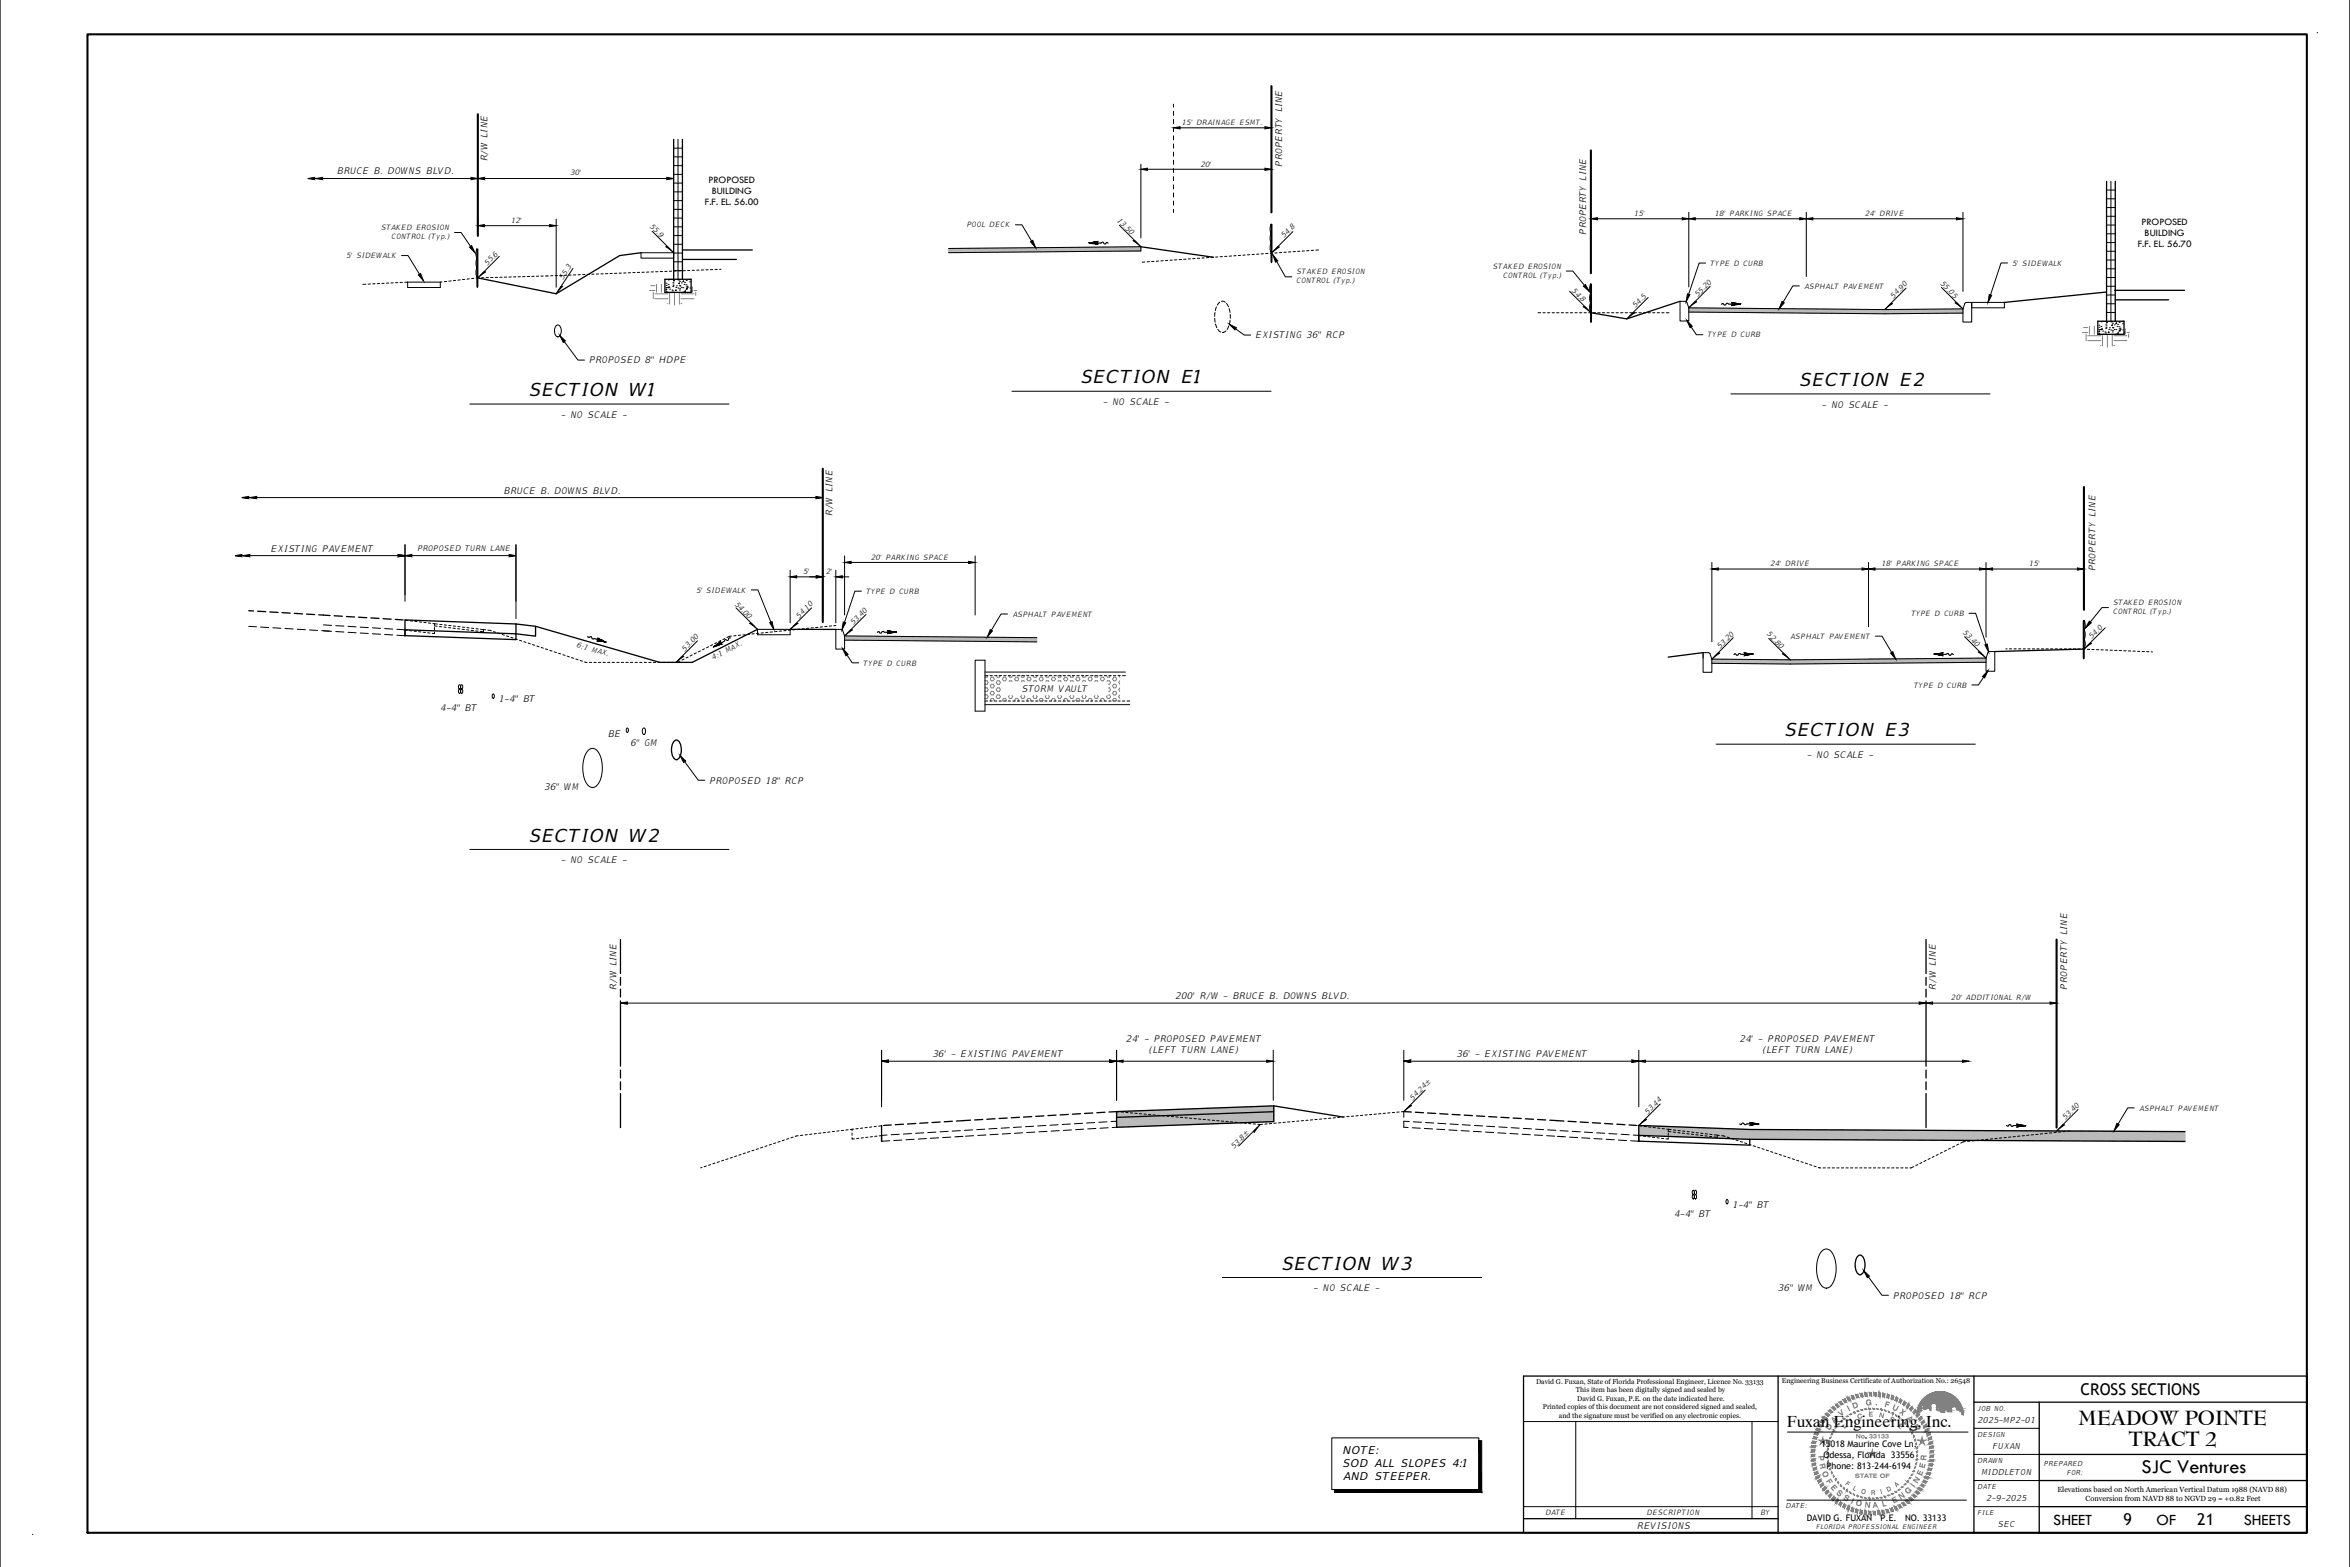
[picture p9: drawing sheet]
<svg xmlns="http://www.w3.org/2000/svg" width="914mm" height="610mm" viewBox="0 0 914 610" stroke-linecap="round" stroke-linejoin="round" font-family="sans-serif">
<defs><g id="words">
<g font-size="7.9">
<text x="808.7" y="554.2">MEADOW POINTE</text>
<text x="828.3" y="562.5">TRACT 2</text>
<text x="833.3" y="573.2">SJC Ventures</text>
</g>
<g font-size="7">
<text x="420.5" y="149.1">SECTION E1</text>
<text x="205.9" y="154.1">SECTION W1</text>
<text x="700.2" y="150.1">SECTION E2</text>
<text x="694.5" y="286.3">SECTION E3</text>
<text x="205.9" y="327.4">SECTION W2</text>
<text x="498.7" y="493.9">SECTION W3</text>
</g>
<g font-size="6.3">
<text x="809.6" y="542.8">CROSS SECTIONS</text>
<text x="695.3" y="555.1">Fuxan Engineering, Inc.</text>
<text x="798.9" y="593.4">SHEET</text>
<text x="826.2" y="593.3">9</text>
<text x="839.1" y="593.4">OF</text>
<text x="854.9" y="593.3">21</text>
<text x="873.1" y="593.4">SHEETS</text>
</g>
<g font-size="4.2">
<text x="522.5" y="565.6">NOTE:</text>
<text x="522.5" y="570.7">SOD ALL SLOPES 4:1</text>
<text x="522.7" y="575.9">AND STEEPER.</text>
</g>
<g font-size="3.9">
<text x="275.7" y="71.1">PROPOSED</text>
<text x="276.9" y="75.3">BUILDING</text>
<text x="274.3" y="79.6">F.F. EL. 56.00</text>
<text x="833.2" y="87.7">PROPOSED</text>
<text x="834.5" y="91.9">BUILDING</text>
<text x="831.8" y="96.2">F.F. EL. 56.70</text>
</g>
<g font-size="3.8" fill="#808080">
<text x="716.4" y="551.1" transform="rotate(-37 716.4 551.1)">V</text>
<text x="719.4" y="549.1" transform="rotate(-28 719.4 549.1)">I</text>
<text x="721.2" y="548.2" transform="rotate(-20 721.2 548.2)">D</text>
<text x="726" y="546.8" transform="rotate(-5 726 546.8)">G</text>
<text x="729.6" y="546.7" transform="rotate(4 729.6 546.7)">.</text>
<text x="733.1" y="547.2" transform="rotate(16 733.1 547.2)">F</text>
<text x="736" y="548.2" transform="rotate(26 736 548.2)">U</text>
<text x="739" y="549.8" transform="rotate(37 739 549.8)">X</text>
<text x="711.9" y="556.6" transform="rotate(-59 711.9 556.6)">D</text>
<text x="713.8" y="553.7" transform="rotate(-48 713.8 553.7)">A</text>
<text x="741.8" y="552" transform="rotate(48 741.8 552)">A</text>
<text x="744.1" y="554.9" transform="rotate(59 744.1 554.9)">N</text>
<text x="707.5" y="566.4" transform="rotate(85 707.5 566.4)">P</text>
<text x="707.8" y="569.6" transform="rotate(76 707.8 569.6)">R</text>
<text x="749.5" y="568.3" transform="rotate(-86 749.5 568.3)">R</text>
<text x="708.8" y="572.9" transform="rotate(67 708.8 572.9)">O</text>
<text x="747.8" y="574.3" transform="rotate(-68 747.8 574.3)">E</text>
<text x="748.9" y="571.4" transform="rotate(-76 748.9 571.4)">E</text>
<text x="710.4" y="576.2" transform="rotate(57 710.4 576.2)">F</text>
<text x="712.1" y="578.7" transform="rotate(49 712.1 578.7)">E</text>
<text x="714.3" y="581" transform="rotate(40 714.3 581)">S</text>
<text x="742.4" y="581.5" transform="rotate(-44 742.4 581.5)">G</text>
<text x="744.9" y="578.9" transform="rotate(-51 744.9 578.9)">I</text>
<text x="746.1" y="577.3" transform="rotate(-59 746.1 577.3)">N</text>
<text x="717" y="583.2" transform="rotate(31 717 583.2)">S</text>
<text x="720" y="584.8" transform="rotate(23 720 584.8)">I</text>
<text x="721.8" y="585.5" transform="rotate(15 721.8 585.5)">O</text>
<text x="725.4" y="586.4" transform="rotate(6 725.4 586.4)">N</text>
<text x="728.8" y="586.6" transform="rotate(-4 728.8 586.6)">A</text>
<text x="732.5" y="586.2" transform="rotate(-12 732.5 586.2)">L</text>
<text x="736.8" y="585" transform="rotate(-25 736.8 585)">E</text>
<text x="739.6" y="583.5" transform="rotate(-34 739.6 583.5)">N</text>
</g>
<g font-size="3.6">
<text x="189.7" y="62.8" transform="rotate(-90 189.7 62.8)">R/W LINE</text>
<text x="498.9" y="64.9" transform="rotate(-90 498.9 64.9)">PROPERTY LINE</text>
<text x="131.2" y="67.9">BRUCE B. DOWNS BLVD.</text>
<text x="617.2" y="91.4" transform="rotate(-90 617.2 91.4)">PROPERTY LINE</text>
<text x="488.5" y="131.7">EXISTING 36&quot; RCP</text>
<text x="229.2" y="141.4">PROPOSED 8&quot; HDPE</text>
<text x="429.2" y="157.6">- NO SCALE -</text>
<text x="708.9" y="158.7">- NO SCALE -</text>
<text x="218.3" y="162.6">- NO SCALE -</text>
<text x="196" y="192">BRUCE B. DOWNS BLVD.</text>
<text x="324" y="200.7" transform="rotate(-90 324 200.7)">R/W LINE</text>
<text x="105.4" y="214.6">EXISTING PAVEMENT</text>
<text x="815.3" y="222.3" transform="rotate(-90 815.3 222.3)">PROPERTY LINE</text>
<text x="397.6" y="269.1">STORM VAULT</text>
<text x="194.1" y="273.2">1-4&quot; BT</text>
<text x="171.4" y="276.7">4-4&quot; BT</text>
<text x="236.6" y="286.8">BE</text>
<text x="245.4" y="290.2">6&quot; GM</text>
<text x="703.2" y="294.9">- NO SCALE -</text>
<text x="276" y="304.8">PROPOSED 18&quot; RCP</text>
<text x="211.9" y="307.5">36&quot; WM</text>
<text x="218.3" y="335.9">- NO SCALE -</text>
<text x="239.9" y="385" transform="rotate(-90 239.9 385)">R/W LINE</text>
<text x="457.4" y="388.5">200' R/W - BRUCE B. DOWNS BLVD.</text>
<text x="753.2" y="385" transform="rotate(-90 753.2 385)">R/W LINE</text>
<text x="804.3" y="385" transform="rotate(-90 804.3 385)">PROPERTY LINE</text>
<text x="438.2" y="405.4">24' - PROPOSED PAVEMENT</text>
<text x="677" y="405.4">24' - PROPOSED PAVEMENT</text>
<text x="362.9" y="411.2">36' - EXISTING PAVEMENT</text>
<text x="447.3" y="409.8">(LEFT TURN LANE)</text>
<text x="566.9" y="411.2">36' - EXISTING PAVEMENT</text>
<text x="686.1" y="409.8">(LEFT TURN LANE)</text>
<text x="651.5" y="473.4">4-4&quot; BT</text>
<text x="674.1" y="469.9">1-4&quot; BT</text>
<text x="511.1" y="502.4">- NO SCALE -</text>
<text x="692" y="502.3">36&quot; WM</text>
<text x="736.6" y="505.2">PROPOSED 18&quot; RCP</text>
<text x="637.1" y="594.8">REVISIONS</text>
</g>
<g font-size="3.5">
<text x="708.6" y="562.7">15018 Maurine Cove Ln.</text>
<text x="709.5" y="567">Odessa, Florida 33556</text>
<text x="710.7" y="571.3">Phone: 813-244-6194</text>
<text x="703" y="591.6">DAVID G. FUXAN</text>
<text x="731.7" y="591.6">P.E.</text>
<text x="741.3" y="591.6">NO. 33133</text>
</g>
<g font-size="3.2" fill="#808080">
<text x="727.1" y="551.2" transform="rotate(-2 727.1 551.2)">E</text>
<text x="730.9" y="551.3" transform="rotate(14 730.9 551.3)">N</text>
<text x="717.7" y="556" transform="rotate(-46 717.7 556)">L</text>
<text x="720.5" y="553.6" transform="rotate(-33 720.5 553.6)">I</text>
<text x="723" y="552.2" transform="rotate(-19 723 552.2)">C</text>
<text x="734.9" y="552.6" transform="rotate(30 734.9 552.6)">S</text>
<text x="738.3" y="554.8" transform="rotate(45 738.3 554.8)">E</text>
<text x="717.8" y="577.5" transform="rotate(39 717.8 577.5)">F</text>
<text x="720.7" y="579.6" transform="rotate(27 720.7 579.6)">L</text>
<text x="724" y="581" transform="rotate(14 724 581)">O</text>
<text x="728" y="581.6" transform="rotate(-1 728 581.6)">R</text>
<text x="731.8" y="581.3" transform="rotate(-13 731.8 581.3)">I</text>
<text x="734.5" y="580.5" transform="rotate(-24 734.5 580.5)">D</text>
<text x="738" y="578.6" transform="rotate(-39 738 578.6)">A</text>
</g>
<g font-size="3.2">
<text x="769.6" y="553.6">2025-MP2-01</text>
<text x="775.3" y="563.7">FUXAN</text>
<text x="771" y="573.9">MIDDLETON</text>
<text x="773" y="584.1">2-9-2025</text>
<text x="777.4" y="594.2">SEC</text>
</g>
<text font-size="3.1" x="162.4" y="214.4">PROPOSED TURN LANE</text>
<g font-size="2.9">
<text x="459.9" y="48.7">15' DRAINAGE ESMT.</text>
<text x="467.3" y="64.8">20'</text>
<text x="222" y="68.1">30'</text>
<text x="148.3" y="89.5">STAKED EROSION</text>
<text x="198.9" y="86.8">12'</text>
<text x="252.7" y="88.2" transform="rotate(45 252.7 88.2)">55.9</text>
<text x="376.2" y="88.5">POOL DECK</text>
<text x="434.5" y="85.8" transform="rotate(45 434.5 85.8)">13.50</text>
<text x="635.8" y="84.1">15'</text>
<text x="667.3" y="84.1">18' PARKING SPACE</text>
<text x="725.7" y="84.1">24' DRIVE</text>
<text x="152.4" y="93">CONTROL (Typ.)</text>
<text x="499.7" y="92.7" transform="rotate(-45 499.7 92.7)">54.8</text>
<text x="134.9" y="100.5">5' SIDEWALK</text>
<text x="189.7" y="103.4" transform="rotate(-45 189.7 103.4)">55.6</text>
<text x="504.5" y="106.7">STAKED EROSION</text>
<text x="580.9" y="104.5">STAKED EROSION</text>
<text x="584.9" y="108">CONTROL (Typ.)</text>
<text x="665.6" y="103.4">TYPE D CURB</text>
<text x="783" y="103.3">5' SIDEWALK</text>
<text x="219.2" y="108.9" transform="rotate(-57 219.2 108.9)">55.3</text>
<text x="504.5" y="110.2">CONTROL (Typ.)</text>
<text x="611.4" y="113.3" transform="rotate(45 611.4 113.3)">54.8</text>
<text x="702.1" y="112.3">ASPHALT PAVEMENT</text>
<text x="754.9" y="110.5" transform="rotate(45 754.9 110.5)">55.05</text>
<text x="636.4" y="119.9" transform="rotate(-45 636.4 119.9)">54.5</text>
<text x="660.6" y="115.5" transform="rotate(-45 660.6 115.5)">55.20</text>
<text x="736.8" y="116.2" transform="rotate(-45 736.8 116.2)">54.90</text>
<text x="664.5" y="131.3">TYPE D CURB</text>
<text x="339" y="217.7">20' PARKING SPACE</text>
<text x="689" y="220.3">24' DRIVE</text>
<text x="732.2" y="220.3">18' PARKING SPACE</text>
<text x="789.6" y="220.3">15'</text>
<text x="312.6" y="223.4">5'</text>
<text x="321.5" y="223.4">2'</text>
<text x="271" y="230.5">5' SIDEWALK</text>
<text x="337.1" y="231">TYPE D CURB</text>
<text x="285.8" y="235.2" transform="rotate(45 285.8 235.2)">54.00</text>
<text x="394" y="239.9">ASPHALT PAVEMENT</text>
<text x="743.7" y="239.6">TYPE D CURB</text>
<text x="822.2" y="235.4">STAKED EROSION</text>
<text x="822.2" y="238.9">CONTROL (Typ.)</text>
<text x="310.9" y="240.6" transform="rotate(-45 310.9 240.6)">54.10</text>
<text x="332.1" y="243.2" transform="rotate(-45 332.1 243.2)">53.40</text>
<text x="224.3" y="251.8" transform="rotate(16 224.3 251.8)">6:1 MAX.</text>
<text x="687.4" y="246.8" transform="rotate(45 687.4 246.8)">52.80</text>
<text x="696.7" y="248.5">ASPHALT PAVEMENT</text>
<text x="763.6" y="246.1" transform="rotate(45 763.6 246.1)">53.40</text>
<text x="814" y="248.7" transform="rotate(-45 814 248.7)">54.0</text>
<text x="266.5" y="253.5" transform="rotate(-45 266.5 253.5)">53.00</text>
<text x="277.5" y="256.8" transform="rotate(-27 277.5 256.8)">4:1 MAX.</text>
<text x="669.3" y="252.5" transform="rotate(-45 669.3 252.5)">53.20</text>
<text x="336" y="258.9">TYPE D CURB</text>
<text x="744.8" y="267.5">TYPE D CURB</text>
<text x="759.3" y="389.1">20' ADDITIONAL R/W</text>
<text x="549.7" y="428.2" transform="rotate(-45 549.7 428.2)">54.24±</text>
<text x="641.1" y="433.6" transform="rotate(-45 641.1 433.6)">53.44</text>
<text x="803.7" y="435.8" transform="rotate(-45 803.7 435.8)">53.40</text>
<text x="832.4" y="432">ASPHALT PAVEMENT</text>
<text x="480.2" y="446.9" transform="rotate(-45 480.2 446.9)">53.8±</text>
<text x="800.5" y="580.4">Elevations based on North American Vertical Datum 1988 (NAVD 88)</text>
<text x="811.5" y="583.9">Conversion from NAVD 88 to NGVD 29 = +0.82 Feet</text>
<text x="601.3" y="589.5">DATE</text>
<text x="640.8" y="589.5">DESCRIPTION</text>
<text x="685.1" y="589.5">BY</text>
</g>
<text font-size="2.8" fill="#808080" x="722.1" y="559.6">No. 33133</text>
<g font-size="2.7">
<text x="597.7" y="538.4">David G. Fuxan, State of Florida Professional Engineer, Licence No. 33133</text>
<text x="693.4" y="538.2">Engineering Business Certificate of Authorization No.: 26548</text>
<text x="613.2" y="541.7">This item has been digitally signed and sealed by</text>
<text x="613.7" y="545">David G. Fuxan, P.E. on the date indicated here.</text>
<text x="600.3" y="548.3">Printed copies of this document are not considered signed and sealed,</text>
<text x="606.6" y="551.6">and the signature must be verified on any electronic copies.</text>
<text x="769.5" y="548.8">JOB NO.</text>
<text x="769.5" y="558.9">DESIGN</text>
<text x="769.5" y="569.1">DRAWN</text>
<text x="795.3" y="570.4">PREPARED</text>
<text x="804.2" y="573.7">FOR:</text>
<text x="769.5" y="579.3">DATE</text>
<text x="694.9" y="586.5">DATE:</text>
<text x="769.5" y="589.4">FILE</text>
</g>
<text font-size="2.5" x="706.7" y="594.9">FLORIDA PROFESSIONAL ENGINEER</text>
<text font-size="2.4" fill="#808080" x="721.7" y="574.8">STATE OF</text>
</g></defs>
<!-- layer: DIM -->
<g fill="#bababa" stroke="#bababa" stroke-width=".39">
<path d="M434.5 432.4l61.1-2.2v2.2z"/>
<path d="M434.5 436.3h61.1l-60.9 2.2z"/>
<path d="M434.5 432.4l61.1 3.9v-3.9zM434.5 432.4l61.1 3.9h-61.1z"/>
<path d="M434.5 436.3v2.2h.2zM434.5 438.5h.2z"/>
</g>
<!-- layer: HATCH -->
<g fill="#bababa" stroke="#bababa" stroke-width=".39">
<path d="M727.1 256.4l45.7-.4v.4z"/>
<path d="M666.1 256.4l30.5 .3h-30.5z"/>
<path d="M666.1 257.6h106.7l-45.7 .4z"/>
<path d="M637.7 437.8l43.1 1.6h-43.1z"/>
<path d="M637.7 441.7h212.5v1.5z"/>
<path d="M328.6 247.4l74.8 .7h-74.8z"/>
<path d="M328.6 248.1h74.8v.9z"/>
<path d="M369.1 96.7l74.8-.7v.7z"/>
<path d="M369.1 96.7h74.8v.9z"/>
<path d="M657.1 119.8l45.7 .4h-45.7z"/>
<path d="M733.3 120.4l30.5-.2v.2z"/>
<path d="M657.1 121.4h106.7v.4z"/>
<path d="M727.1 256.4l45.7 .3v-.3zM696.6 256.7l30.5-.3 45.7 .3z"/>
<path d="M666.1 256.7l106.7 .9v-.9zM666.1 256.7l106.7 .9h-106.7z"/>
<path d="M666.1 257.6v.4h61zM666.1 258h61l-30.5 .3z"/>
<path d="M637.7 439.4l212.5 .8zM637.7 439.4l212.5 .8h-212.5z"/>
<path d="M637.7 440.2l212.5 1.5v-1.5zM637.7 440.2l212.5 1.5h-212.5z"/>
<path d="M637.7 441.7l43.1 1.5h169.4zM680.8 443.2h169.4v.9z"/>
<path d="M328.6 248.1v.9h74.8zM328.6 249h74.8v.7z"/>
<path d="M369.1 96.7v.9h74.8zM369.1 97.6h74.8l-74.8 .7z"/>
<path d="M657.1 120.2l76.2 .2zM657.1 120.2l76.2 .2h-76.2z"/>
<path d="M657.1 120.4l106.7 1v-1zM657.1 120.4l106.7 1h-106.7z"/>
<path d="M657.1 121.4l45.7 .4h61zM702.8 121.8h61l-30.5 .3z"/>
</g>
<!-- layer: LABEL -->
<g fill="none" stroke="#000" stroke-width=".39">
<path d="M249.4 98.3h12.7v2.1h-12.7zM369.1 96.7l74.8-.7v1.6l-74.8 .7M473.9 99.9l-.9 .1M475.6 99.8l-.9 .1M477.4 99.7l-.9 .1M479.2 99.6l-.9 .1M480.9 99.5h-.8M482.7 99.3l-.9 .1M484.5 99.2l-.9 .1M486.3 99.1h-.9M488.1 99h-.9M489.8 98.8l-.9 .1"/>
<path d="M491.6 98.7l-.9 .1M493.4 98.6l-.9 .1M495.2 98.5h-.9M496.9 98.4h-.9M498.7 98.2l-.9 .1M500.5 98.1l-.9 .1M502.2 98h-.8M504 97.9h-.9M505.8 97.7l-.9 .1M507.6 97.6l-.9 .1M509.3 97.5l-.9 .1M511.1 97.4h-.9"/>
<path d="M513 97.2l-1 .1M142.4 110.6h-1.2M144.1 110.5h-.8M145.9 110.4h-.9M147.7 110.3h-.9M149.5 110.2l-.9 .1M151.2 110.1l-.9 .1M153 110l-.9 .1M154.8 109.9l-.9 .1M156.6 109.9h-.9M158.6 109.7h12.7M158.6 109.7v2.1h12.7v-2.1"/>
<path d="M158.6 109.7l-1.1 .1M172 109.7h-.7M173.8 109.5l-.9 .1M175.5 109.3l-.9 .1M177.3 109.1l-.9 .1M179.1 108.9l-.9 .1M180.8 108.7l-.8 .1M182.6 108.5l-.9 .1M184.4 108.3l-.9 .1M186.5 108.1l-1.2 .1M188.3 108.1h-.9M190.1 108h-.9"/>
<path d="M191.8 108h-.9M193.6 107.9h-.9M195.4 107.8l-.9 .1M197.1 107.8h-.8M198.9 107.7l-.9 .1M200.7 107.7h-.9M202.5 107.7h-.9M204.3 107.6h-.9M206 107.5l-.9 .1M207.8 107.5h-.9M209.6 107.4l-.9 .1M211.4 107.4h-.9"/>
<path d="M213.4 107.3l-1.1 .1M215.1 107.3h-.9M216.9 107.2h-.9M218.7 107.1l-.9 .1M220.5 107.1h-.9M222.2 107h-.8M224 106.9l-.9 .1M225.8 106.8l-.9 .1M227.6 106.8h-.9M229.4 106.7l-.9 .1M231.1 106.7h-.8M232.9 106.6h-.9"/>
<path d="M234.7 106.5l-.9 .1M236.5 106.4l-.9 .1M238.2 106.4h-.9M240 106.3h-.9M241.8 106.2l-.9 .1M243.6 106.2h-.9M245.3 106.1l-.8 .1M247.1 106l-.9 .1M248.9 106h-.9M250.7 105.9h-.9M252.5 105.8l-.9 .1M254.2 105.8h-.9"/>
<path d="M256 105.7h-.9M257.8 105.6l-.9 .1M259.6 105.6h-.9M261.3 105.5h-.8M263.1 105.4l-.9 .1M264.9 105.3l-.9 .1M266.7 105.3h-.9M268.4 105.2l-.9 .1M270.2 105.2h-.9M272 105.1h-.9M273.8 105l-.9 .1M275.5 104.9l-.8 .1"/>
<path d="M277.3 104.9h-.9M279.1 104.8h-.9M280.5 104.8h-.5M445.5 101.9l-1.1 .1M447.3 101.8l-.9 .1M449 101.7h-.9M450.8 101.6h-.9M452.6 101.4l-.9 .1M454.3 101.3l-.8 .1M456.1 101.2h-.9M457.9 101.1h-.9M459.7 100.9l-.9 .1"/>
<path d="M461.5 100.8l-.9 .1M463.2 100.7l-.9 .1M465 100.6h-.9M466.8 100.4l-.9 .1M468.5 100.3l-.8 .1M470.3 100.2l-.9 .1M472.1 100.1h-.9M653.7 117.2h2.1l.6 .4 .7 2.2v5.1h-3.4zM657.1 119.8l76.2 .6 30.5-.2M764.5 118l.7-.4h2v7.7h-3.4v-5.1l.7-2.2M767.2 117.6h12.7v2.1h-12.7zM598.5 121.7h1"/>
<path d="M600.4 121.7h.9M602.1 121.7h.9M603.9 121.7h.9M605.7 121.7h.9M607.5 121.7h.9M609.3 121.7h.9M611 121.7h.9M612.8 121.7h.9M614.6 121.7h.9M616.4 121.7h.9M618.2 121.7h.8M619.9 121.7h.9"/>
<path d="M621.7 121.7h.9M623.5 121.7h.9M625.3 121.7h.9M627 121.7h.9M628.8 121.7h.9M630.6 121.7h.9M632.4 121.7h.9M634.2 121.7h.8M635.9 121.7h.9M637.7 121.7h.9M639.5 121.7h.9M641.3 121.7h.9"/>
<path d="M643 121.7h.9M644.8 121.7h.9M646.6 121.7h.9M648.4 121.7h1M657.1 121.4l76.2 .7 30.5-.3M156.4 241.1l.6 .1M157.6 245.1l.9 .1M157.9 241.3l.8 .1M159.4 245.3l.8 .1M159.6 241.5l.9 .1M161.1 245.5l.9 .1M161.4 241.7l.9 .1"/>
<path d="M162.9 245.7l.9 .2M163.2 241.9l.8 .1M164.7 246l.8 .1M164.9 242.1l.9 .2M166.4 246.2l.9 .1M166.7 242.4l.9 .1M168.4 242.6l.7 .1M169 243.5l1.1 .1M169.1 245.9v.6l-.9-.1M169.1 242.7v.5M169.1 244.1v.9M169.1 242.7l1.1 .1"/>
<path d="M171 243.7l.9 .1M171.1 242.9l.9 .1M172.7 243.9l.9 .2M172.8 243.1l.9 .1M174.5 244.2l.9 .1M174.6 243.3l.9 .1M176.3 244.4l.9 .1M176.4 243.5l.9 .1M178.1 244.6l.8 .1M178.1 243.7l.9 .1M179.8 244.8l.9 .1M179.9 243.9l.9 .2"/>
<path d="M181.6 245l.9 .1M181.7 244.2l.9 .1M183.3 245.2l.9 .1M183.5 244.4l.8 .1M185.1 245.4l.9 .1M185.2 244.6l.9 .1M186.9 245.6l1.1 .2M187 244.8l1.9 .2M188.1 245v.8M189.8 245.1l1.4 .3M192 245.7l.9 .3M193.7 246.3l.9 .2"/>
<path d="M195.4 246.8l.8 .3M197.1 247.4l.8 .3M198.8 247.9l.8 .3M200.4 248.5l.9 .3M202.1 249.1l.9 .2M203.8 249.6l.9 .3M205.5 250.2l.9 .3M207.2 250.8l.8 .2M208.9 251.3l.8 .3M210.6 251.9l.8 .3M212.3 252.4l.8 .3M214 253l.8 .3"/>
<path d="M215.6 253.6l.9 .3M217.3 254.1l.9 .3M219 254.7l.9 .3M220.7 255.2l.9 .3M222.4 255.8l.8 .3M224.1 256.4l.8 .3M225.8 256.9l.8 .3M227.4 257.5l1 .2M229.3 257.7h.9M231.1 257.7h.9M232.9 257.7h.9M234.7 257.7h.8"/>
<path d="M236.4 257.7h.9M238.2 257.7h.9M240 257.7h.9M241.8 257.7h.9M243.5 257.7h.9M245.3 257.7h.9M247.1 257.7h.9M248.9 257.7h.9M250.7 257.7h.8M252.4 257.7h.9M254.2 257.7h.9M256 257.7h.9"/>
<path d="M257.8 257.7h.9M259.5 257.7h.9M261.3 257.7h.9M264.6 257.2l-1.5 .5M266.1 256.4l-.7 .4M267.7 255.6l-.7 .4M269.3 254.8l-.8 .4M270.9 254l-.8 .4M272.5 253.2l-.8 .4M274.1 252.4l-.8 .4M275.7 251.6l-.8 .4M277.3 250.8l-.8 .4"/>
<path d="M278.9 250l-.8 .4M280.5 249.2l-.8 .4M282.1 248.4l-.8 .4M284.6 247.4l-1.7 .6M286.4 247.3l-.9 .1M288.2 247.1l-.9 .1M290 246.9l-.9 .1M291.7 246.7l-.9 .1M293.5 246.5l-.9 .1M294.7 244.8h12.7v2.1h-12.7zM295.3 246.4l-.9 .1M297 246.2l-.9 .1"/>
<path d="M298.8 246l-.9 .1M300.6 245.8l-.9 .1M302.3 245.7h-.8M304.1 245.5l-.9 .1M305.9 245.3l-.9 .1M307.6 245.1l-.8 .1M309.4 244.9l-.9 .1M311.2 244.8l-.9 .1M312.9 244.6l-.8 .1M314.7 244.4l-.9 .1M316.5 244.2l-.9 .1M318.3 244.1h-.9"/>
<path d="M320 243.9h-.8M321.8 243.7l-.9 .1M323.6 243.5l-.9 .1M325.2 244.9h2.1l.6 .4 .7 2.1v5.1h-3.4zM325.2 243.3l-.8 .1M328.6 247.4l74.8 .7M328.6 249l74.8 .7M662.7 253.9h2l.7 .4 .7 2.1v5.1h-3.4zM662.7 253.9v2.1M772.8 257.6l-76.2 .7-30.5-.3M772.8 256l-76.2 .7-30.5-.3M774.2 253.4l-.7 .5-.7 2.1v5.1h3.4v-7.6h-2.1"/>
<path d="M780.5 252.4h.5M781.9 252.4h.9M783.7 252.4h.8M785.4 252.4h.9M787.2 252.4h.9M789 252.4h.9M790.8 252.4h.9M792.5 252.4h.9M794.3 252.4h.9M796.1 252.4h.9M797.9 252.4h.9M799.7 252.4h.8"/>
<path d="M801.4 252.4h.9M803.2 252.4h.9M805 252.4h.9M806.8 252.4h.9M808.5 252.4h.9M810.3 252.4h.5M810.8 252.5h.5M812.2 252.6h.9M814 252.6l.9 .1M815.7 252.7l.9 .1M817.5 252.8h.9M819.3 252.9h.9"/>
<path d="M821.1 252.9l.8 .1M822.8 253h.9M824.6 253.1h.9M826.4 253.2h.9M828.2 253.2l.9 .1M829.9 253.3h.9M831.7 253.4h.9M833.5 253.4l.9 .1M835.3 253.5h.9M837.1 253.6h.4M383.3 272.7h1M383.3 262.8h1"/>
<path d="M383.3 261.5h54.6M383.3 274.1h56.3M385.2 272.7h.9M385.2 262.8h.9M387 272.7h.9M387 262.8h.9M388.7 272.7h.9M388.8 262.8h.9M390.5 272.7h.9M390.6 262.8h.9M392.3 272.7h.9M392.3 262.8h.9"/>
<path d="M394.1 272.7h.9M394.1 262.8h.9M395.9 272.7h.8M395.9 262.8h.9M397.6 272.7h.9M397.7 262.8h.9M399.4 272.7h.9M399.5 262.8h.8M401.2 272.7h.9M401.2 262.8h.9M403 272.7h.9M403 262.8h.9"/>
<path d="M404.7 272.7h.9M404.8 262.8h.9M406.5 272.7h.9M406.6 262.8h.9M408.3 272.7h.9M408.3 262.8h.9M410.1 272.7h.9M410.1 262.8h.9M411.9 272.7h.8M411.9 262.8h.9M413.6 272.7h.9M413.7 262.8h.9"/>
<path d="M415.4 272.7h.9M415.5 262.8h.8M417.2 272.7h.9M417.2 262.8h.9M419 272.7h.9M419 262.8h.9M420.8 272.7h.8M420.8 262.8h.9M422.5 272.7h.9M422.6 262.8h.9M424.3 272.7h.9M424.3 262.8h.9"/>
<path d="M426.1 272.7h.9M426.1 262.8h.9M427.9 272.7h.9M427.9 262.8h.9M429.6 272.7h.9M429.7 262.8h.9M431.4 272.7h.9M431.5 262.8h.9M433.2 272.7h.9M433.2 262.8h.9M435 272.7h.9M435 262.8h.9"/>
<path d="M436.8 272.7h.8M436.8 262.8h1.1M438.5 272.7h1.1M326.5 439.9l-.9 .1M328.3 439.7l-.9 .1M330 439.5l-.9 .1M331.5 439.3v.6M331.5 439.3l-.6 .1M332.1 439.3h-.6M333.9 439l-.9 .1M335.7 438.8l-.9 .1M337.4 438.6l-.8 .1"/>
<path d="M339.2 438.4l-.9 .1M341 438.2l-.9 .1M342.8 438l-.9 .1M344.2 437.8l-.6 .1M434.5 432.4l.9 .1M436.3 432.6l.9 .1M438 432.8h.9M439.8 432.9l.9 .1M441.6 433.1l.9 .1M443.4 433.2l.8 .1M445.1 433.4l.9 .1M446.9 433.6h.9"/>
<path d="M448.7 433.7l.9 .1M450.4 433.9l.9 .1M452.2 434l.9 .1M454 434.2l.9 .1M455.8 434.4h.8M457.5 434.5l.9 .1M459.3 434.7h.9M461.1 434.8l.9 .1M462.8 435l.9 .1M464.6 435.1l.9 .1M466.4 435.3l.9 .1M468.1 435.5h.9"/>
<path d="M469.9 435.6l.9 .1M471.7 435.8l.9 .1M473.5 435.9l.8 .1M475.2 436.1l.9 .1M477 436.3l.9 .1M478.8 436.4l.9 .1M480.5 436.6l.9 .1M482.3 436.8h.9M484.1 436.9l.9 .1M485.9 437.1l.8 .1M487.6 437.2l.9 .1M489.4 437.4h1.9"/>
<path d="M493 437.2l-.8 .1M494.8 437.1l-.9 .1M496.6 436.9l-.9 .1M498.3 436.8h-.8M500.1 436.6l-.9 .1M501.9 436.4l-.9 .1M503.7 436.3l-.9 .1M505.4 436.1l-.9 .1M507.2 435.9l-.9 .1M509 435.8l-.9 .1M510.8 435.6l-.9 .1M512.5 435.5h-.9"/>
<path d="M514.3 435.3l-.9 .1M516.1 435.1l-.9 .1M517.8 435l-.8 .1M519.6 434.8l-.9 .1M521.4 434.7h-.9M523.2 434.5l-.9 .1M524.9 434.4h-.9M526.7 434.2l-.9 .1M528.5 434l-.9 .1M530.2 433.9l-.9 .1M532 433.7l-.9 .1M533.8 433.6h-.9"/>
<path d="M535.5 433.4l-.9 .1M537.3 433.2l-.9 .1M539.1 433.1l-.9 .1M540.9 432.9l-.9 .1M542.6 432.8h-.9M544.4 432.6l-.9 .1M546.2 432.4l-.9 .1M636.4 437.8l.7 .1M637.9 438l.9 .1M639.7 438.2l.9 .1M641.5 438.4l.8 .1M643.2 438.6l.9 .1"/>
<path d="M645 438.8l.9 .1M646.7 439l.9 .1M648.5 439.3h.6M649.1 439.3v.6M649.1 439.3l1.2 .2M651.2 439.6l.8 .1M652.9 439.8l.9 .1M654.7 440l.9 .1M273.2 454.2l-.6 .1M274.8 453.6l-.8 .3M276.5 453.1l-.8 .2M278.2 452.5l-.8 .3"/>
<path d="M279.9 451.9l-.8 .3M281.6 451.4l-.8 .2M283.3 450.8l-.9 .3M285 450.2l-.9 .3M286.7 449.7l-.9 .3M288.3 449.1l-.8 .3M290 448.5l-.8 .3M291.7 448l-.8 .3M293.4 447.4l-.8 .3M295.1 446.9l-.9 .2M296.8 446.3l-.9 .3M298.4 445.7l-.8 .3"/>
<path d="M300.1 445.2l-.8 .3M301.8 444.6l-.8 .3M303.5 444.1l-.8 .2M305.2 443.5l-.8 .3M306.9 442.9l-.9 .3M308.6 442.4l-.9 .2M310.6 441.8l-1.2 .3M312.4 441.6l-.9 .1M314.1 441.4l-.9 .1M315.9 441.2l-.9 .1M317.6 441l-.8 .1M319.4 440.8l-.9 .1"/>
<path d="M321.2 440.6l-.9 .1M323 440.4l-.9 .1M324.7 440.1l-.9 .1M331.5 442.6v.5l.9-.1M331.5 440.8v.9M334.2 442.8l-.9 .1M336 442.6l-.9 .1M337.7 442.4l-.9 .1M339.5 442.2l-.9 .1M341.2 442l-.8 .1M343 441.8l-.9 .1M637.7 441.8l.8 .1"/>
<path d="M639.4 442l.9 .1M641.2 442.2l.9 .1M643 442.4l.8 .1M644.7 442.6l.9 .1M646.5 442.8l.9 .1M649 440.2l1.2 .1M649.1 442.6v.5l-.8-.1M649.1 440.8v.9M651.1 440.4l.8 .1M652.8 440.6l.9 .1M654.6 440.8l.9 .1M656.4 441l.8 .1"/>
<path d="M656.5 440.2l.8 .1M658.1 441.2l.9 .1M658.2 440.4l.9 .1M659.9 441.5l.9 .1M660 440.6l.9 .1M661.6 441.7l.9 .1M661.8 440.8l.8 .1M663.4 441.9l.9 .1M663.5 441l.9 .2M665.2 442.1l.9 .1M665.3 441.3l.9 .1M666.9 442.3l1.2 .1"/>
<path d="M667 441.5l2 .2M668.2 441.6v.8M669.9 441.8l1.4 .3M672.1 442.4l.8 .2M673.8 442.9l.8 .3M675.5 443.5l.8 .3M677.2 444.1l.8 .2M678.8 444.6l.9 .3M680.5 445.2l.9 .3M682.2 445.7l.9 .3M683.9 446.3l.8 .3M685.6 446.9l.8 .2"/>
<path d="M687.3 447.4l.8 .3M689 448l.8 .3M690.6 448.5l.9 .3M692.3 449.1l.9 .3M694 449.7l.9 .3M695.7 450.2l.9 .3M697.4 450.8l.8 .3M699.1 451.4l.8 .2M700.8 451.9l.8 .3M702.5 452.5l.8 .3M704.2 453.1l.8 .2M705.8 453.6l.9 .3"/>
<path d="M707.5 454.2l1 .1M709.4 454.3h.9M711.2 454.3h.8M712.9 454.3h.9M714.7 454.3h.9M716.5 454.3h.9M718.3 454.3h.9M720 454.3h.9M721.8 454.3h.9M723.6 454.3h.9M725.4 454.3h.9M727.2 454.3h.8"/>
<path d="M728.9 454.3h.9M730.7 454.3h.9M732.5 454.3h.9M734.3 454.3h.9M736 454.3h.9M737.8 454.3h.9M739.6 454.3h.9M741.4 454.3h.9M744.6 453.8l-1.4 .5M746.2 453.1l-.8 .3M747.8 452.2l-.8 .4M749.4 451.4l-.8 .4"/>
<path d="M751 450.7l-.8 .4M752.6 449.9l-.8 .4M754.2 449.1l-.8 .4M755.8 448.3l-.8 .4M757.4 447.5l-.8 .4M759 446.7l-.9 .4M760.5 445.9l-.8 .4M762.1 445.1l-.8 .4M764.7 444.1l-1.8 .6M766.5 443.9l-.9 .1M768.3 443.8h-.9M770 443.6l-.9 .1"/>
<path d="M771.8 443.4l-.9 .1M773.6 443.2l-.9 .1M775.3 443l-.9 .1M777.1 442.8l-.9 .2M778.9 442.7l-.9 .1M780.6 442.5l-.8 .1M782.4 442.3l-.9 .1M784.2 442.2h-.9M785.9 442h-.8M787.7 441.8l-.9 .1M789.5 441.6l-.9 .1M791.3 441.4l-.9 .1"/>
<path d="M793 441.2l-.9 .1M794.8 441.1l-.9 .1M796.6 440.9l-.9 .1M798.3 440.7l-.9 .1M800.1 440.5l-.9 .1M801.9 440.4h-.9M803.6 440.2l-.9 .1M805.3 440l-.8 .1M575.4 560.5v-1.1h-57.2v20.1h1.1v.5M576 560.5h-.6v19h-56.1"/>
</g>
<path d="M575.4 560.5l1.1 20.1v-20.1zM575.4 560.5l1.1 20.1-1.1-1.1zM519.3 580.6h57.2l-1.1-1.1zM519.3 579.5h56.1l-56.1 1.1z" fill="#000" stroke="#000" stroke-width=".39"/>
<!-- layer: G-DETL -->
<g fill="none" stroke="#000" stroke-width=".39">
<path d="M262.1 57.6h3.4M263.8 54.2v54.4M262.1 67.8h3.4M262.1 64.4h3.4M262.1 74.6h3.4M262.1 71.2h3.4M262.1 78h3.4M262.1 61h3.4M819.7 77.3h3.4M819.7 73.9h3.4M821.4 70.5v54.5M262.1 91.7h3.4"/>
<path d="M262.1 88.2h3.4M262.1 98.4h3.4M262.1 95h3.4M262.1 84.8h3.4M262.1 81.4h3.4M819.7 97.7h3.4M819.7 84.1h3.4M819.7 80.8h3.4M819.7 91h3.4M819.7 87.5h3.4M819.7 94.4h3.4M259.2 113.7l.3-.3v.3"/>
<path d="M259.4 112.4v.4l-.3-.1zM260.1 111.7l-.3 .2 .2 .1 .1-.3M262.1 101.9h3.4M262.1 105.3h3.4M262.3 108.9l.1 .3h-.3zM263 112.8l.1 .3h-.3zM264.1 108.6l-.2 .3h.4v-.3M264.4 110.1l-.3 .1 .2 .2 .1-.3M266 109.2v.4l-.3-.1zM266.7 113.1v.3h-.3zM267.1 112.3l.4-.2-.1 .3zM268.5 108.6h.1"/>
<path d="M819.7 108h3.4M819.7 104.6h3.4M819.7 118.2h3.4M819.7 114.8h3.4M819.7 111.4h3.4M819.7 101.2h3.4M816.7 130.1l.3-.4 .1 .4M816.9 128.7l-.2 .3 .3 .1-.1-.3M817.3 128.2l.4-.2-.1 .3zM819.7 121.6h3.4M819.9 125.2v.3h-.3zM820.6 129.1v.3l-.3-.1z"/>
<path d="M821.6 125l-.2 .2h.5l-.1-.2M821.6 126.5l.4-.1-.1 .3zM823.6 125.9l-.3-.1 .2-.3 .1 .4M824.2 129.4l.1 .3h-.3zM825 128.4l-.3 .2 .2 .2 .1-.3M826 125h.2M182.8 157.2h100.9M393.7 152.2h100.9M673.5 153.2h100.8M667.7 289.5h100.9M182.8 330.5h100.9M475.7 497h100.8"/>
</g>
<!-- layer: G-DETL-DIMS -->
<path d="M494.7 33.5v49.1M185.9 44.4v47.4M619 58.5v47.8M320.1 182.3v59.7M810.9 189.4v47.8M800.2 365.5v73.2" fill="none" stroke="#000" stroke-width=".8"/>
<!-- layer: DIM -->
<g fill="none" stroke="#000" stroke-width=".39">
<path d="M459.2 49.7h33M122.3 69.4h61.1M188.5 69.4h71.1M443.9 63.8v28.8M446.5 65.8h45.7M156.2 99.4h2.6l4.4 7.3M176.9 90.4h2.5l3.7 5.4M185.9 85.3v3.9M188.5 87.8h25.4M194.3 99.8l-8.4 8.3 3.1-2.3M216.4 85.3v26.4M253.8 90l8.3 8.3-3-2.3"/>
<path d="M259.1 96h.7M259.3 95.9l1.7 1.3M259.6 96l.7 .4M395.1 87.5h2.5l3.8 6.3M423.7 94.4l3.4 .7-.3-.6M427.1 93.9l-.3 .6M427.2 93.9l-3.5 .5M428.7 94.3l-1.9 .2M428.7 94.3h.6M429.3 94.3l.6 .7 .7-.7 .6 .3M435.6 87.6l8.3 8.4-3-2.4M440.9 93.6h.7"/>
<path d="M441.1 93.6l1.7 1.2M441.4 93.6l.7 .5M497.3 96.1l-.7 .5M497.5 96.1l-1.6 1.2M503.1 90.1l-8.4 8.4 3.1-2.4h-.7M621.6 85.1h33M657.1 82.6v29M659.7 85.1h40.6M702.8 82.6v25M705.4 85.1h55.9M763.8 82.6v30.8M188.3 105.8h.7"/>
<path d="M188.5 105.8l-.7 .4M188.7 105.7l-1.7 1.3M218.5 111.5l-.6 .6M218.7 111.4l-1.4 1.5M218.9 111.4l-.7 .1M222.9 104.4l-6.5 9.9 2.5-2.9M496.8 101.7l3.3 6h2.6M609.5 105.5h2.5l4.5 5.5M610.7 113.3l8.4 8.4-3.1-2.4h.7M616.3 119.3l1.7 1.2M616.5 119.3l.7 .5M641.3 115.7l-8.3 8.4 3-2.4h-.7"/>
<path d="M659.7 117.4l-.7 .5M659.9 117.4l-1.7 1.2M663.7 102.3h-2.6l-4 12.2M665.5 111.4l-8.4 8.3 3.1-2.3h-.7M669.8 118.4l.5-.3 .5 .5M671.5 118.5h-.7M672.3 118.1l-.4-.1-.4 .5M672.3 118.1l1.9 .2M673.9 117.7l3.5 .5-3.5 .6 .3-.5zM700.1 111.2h-2.5l-3.8 6.3M735.9 118.1l-.7 .5M736.1 118.1l-1.7 1.2"/>
<path d="M741.7 112.1l-8.4 8.3 3.1-2.3h-.7M755.4 111.8l8.4 8.4-3-2.4M760.8 117.8h.6M761 117.8l1.7 1.2M761.3 117.8l.6 .5M781.2 102.3h-2.6l-4.1 12.4M216.4 126.7a1.09 1.09 0 0 1 1.2-.2 1.09 1.09 0 0 1 .6 1.1 2.6 2.6 0 0 1-1.1 3.4 2.86 2.86 0 0 1-.7-4.3zM219.6 132.9l5.3 7.2h2.5M480.8 127.9l3.3 2.4h2.6M635.5 121.7l-.7 .5M635.8 121.7l-1.7 1.2M658.1 127.2l2 3h2.5"/>
<path d="M96.7 193.6h220.9M94 216.2h61M157.6 211.9v22M160.1 216.2h38.1M200.8 211.9v28.8M328.6 216.3v22.9M331.2 218.8h45.7M379.4 216.3v22.9M666.1 218.8v30.8M727.1 218.8v25M772.8 218.8v29.1M286.4 236.5l8.3 8.3-3-2.3h.7"/>
<path d="M292.4 229.5h2.5l5.1 12.5M307.4 221.9v20.4M310 224.4h7.6M315.8 236.5l-8.3 8.3 3-2.3h-.7M320.1 221.9v17.6M325.2 221.9v20.4M327.8 224.4h2.5M335.2 230h-2.5l-4.1 12.1M337 239.1l-8.4 8.3 3.1-2.4M392 238.9h-2.5l-3.8 6.3M668.6 221.4h55.9M729.6 221.4h40.6"/>
<path d="M766.2 238.6h2.5l4.1 12.1M775.3 221.4h33M820.4 236.4h-2.5l-4.5 5.6M228.6 247.6l.4 .4 .6-.3M229.6 247.7h.6l.4 .9 .8-.1 1.4 .4M232.7 248.3l3.1 1.5-3.4-.4 .4-.5zM265.6 255.3l-.7 .5M265.8 255.3l-1.6 1.2M271.4 249.3l-8.4 8.4 3.1-2.4h-.7M280.4 250.2l.5 .4-3.3 1.1M280.4 249.6v.6M280.4 249.6l-2.8 2.1"/>
<path d="M284.3 248.2l-.7 .1-.3 .8-1.2-.2-.3 .5-1.4 .8M292 242.5l1.6 1.2M292.2 242.5l.7 .5M310 242.5l-.7 .5M310.2 242.5l-1.6 1.2M329.6 254.8l2 3.1h2.5M331 245h.7M331.2 245l-.7 .5M331.4 245l-1.6 1.3M341.6 245.8l-.3 .2M343.2 245.8l-.5 .6-.7-.7-.4 .2M343.2 245.8l2.5 .1"/>
<path d="M345.4 245.3l3.5 .5-3.4 .7 .2-.6zM668.6 254.1l-.6 .5M668.9 254.1l-1.7 1.2M674.4 248.1l-8.3 8.3 3-2.3h-.7M678.7 254l.3 .5M678.7 253.9l3.5 .5M679 254.5h-1.6l-.6-.3-.8 .8-.7-.6-.7 .2M679 254.5l-.3 .6M682.2 254.4l-3.4 .7M688.2 248.3l8.4 8.4-3.1-2.4M693.5 254.3h.7M693.8 254.3l1.7 1.3"/>
<path d="M694 254.3l.7 .5M729.7 247.5h2.6l3.7 6.3M752.5 254.4l3.5 .7-.3-.6M755.7 254.5h1.6l.6-.3 .5 .6M756 254l-.3 .5M756 253.9l-3.5 .5M759.3 254.5l-.4 .4-.5-.1M759.3 254.5l.8 .1M764.4 247.7l8.4 8.3-3.1-2.4M769.7 253.7h.7M770 253.6l1.7 1.3M770.2 253.6l.7 .5"/>
<path d="M813.2 250.3h.6M813.4 250.2l-.7 .5M813.6 250.2l-1.7 1.2M819.1 244.2l-8.3 8.4 3-2.4M771.8 263.4l-2 3.1h-2.5M266.4 296.4l5.3 7.1h2.6M241.4 390.2h508M752 390.2h45.7M343 412.8h91.5M343 408.6v22M434.5 408.6v19.5M437 412.8h55.9"/>
<path d="M495.4 408.6v19.5M546.2 408.6v19.5M546.2 412.8h91.5M637.7 408.6v22M640.2 412.8h123.4M488 439.8v.7M488.5 439.3l-.5 .7M489.2 438.6l-1.2 1.7M548.8 430.1l-.7 .5M549 430.1l-1.7 1.2M554.6 424.1l-8.4 8.3 3.1-2.3h-.7M640.2 435.5l-.7 .5"/>
<path d="M640.4 435.5l-1.6 1.2M646 429.5l-8.3 8.3 3-2.3h-.7M677.9 437l-.5 .5-.5-.3M677.9 437l.5-.1 .7 .7 .7-.4 1.4 .1M681 436.7l.2 .6M681 436.7l3.4 .6-3.4 .5M681.2 437.3l-.2 .5M780.7 437.8l.7 .3 .6-.6 .6 .6M782.6 438.1h.6M783.6 437.9h1.5M783.6 437.9l-.4 .2M785.1 437.9l-.3-.6 3.5 .6"/>
<path d="M785.1 437.9l-.3 .6 3.5-.6M802.8 437.6l-.7 .5M803 437.6l-1.6 1.2M808.6 431.6l-8.3 8.4 3-2.4h-.7M830.5 431h-2.6l-3.8 6.3M488 440.5l2.4-3-8.4 8.3M727 496.7l5.3 7.2h2.5"/>
</g>
<g fill="#000" stroke="#000" stroke-width=".39">
<path d="M456.6 49.7l2.6-.4v.8zM492.2 49.3l2.5 .4-2.5 .4zM443.9 65.8l2.6-.4v.9zM492.2 65.4l2.5 .4-2.5 .5zM182.7 96.1l.8-.5 1.3 2.8zM185.9 87.8l2.6-.4v.8zM213.9 87.4l2.5 .4-2.5 .4zM401 94l.8-.5 1.2 2.9zM425.4 94.7h1.5zM426.3 94.1l.8-.2zM619 85.1l2.6-.4v.8zM654.6 84.7l2.5 .4-2.5 .4z"/>
<path d="M657.1 85.1l2.6-.4v.8zM700.3 84.7l2.5 .4-2.5 .4zM702.8 85.1l2.6-.4v.8zM761.3 84.7l2.5 .4-2.5 .4zM162.8 107l.9-.6 1.1 2.9zM495.3 99.1l1.9 2.4-.9 .5zM616.1 111.3l.8-.6 1.5 2.7zM656.6 114.3l.9 .3-1.4 2.8zM673.9 117.7l.9 .2zM674.1 118.4h1.5zM693.4 117.3l.9 .5-2 2.4zM774 114.6l1 .3-1.4 2.7z"/>
<path d="M217.8 130.5l2.2 2.1-.8 .6zM478.3 126.1l2.8 1.4-.6 .8zM656.4 124.7l2.1 2.2-.9 .6zM328.6 218.8l2.6-.4v.8zM376.9 218.4l2.5 .4-2.5 .4zM307.4 224.4l2.6-.4v.8zM317.6 224l2.5 .4-2.5 .4zM325.2 224.4l2.6-.4v.8zM666.1 221.4l2.5-.5v.9zM724.5 220.9l2.6 .5-2.6 .4zM727.1 221.4l2.5-.5v.9zM770.2 220.9l2.6 .5-2.6 .4z"/>
<path d="M772.8 221.4l2.5-.5v.9zM808.3 220.9l2.6 .5-2.6 .4zM232.5 249.2l.7 .2h-.8zM232.8 248.7l1.4 .4zM279.7 250.2l.7-.6zM279.2 251.1l1.3-.8zM299.5 242.2l.9-.4 .7 3zM328.1 242l1 .3-1.5 2.7zM327.9 252.3l2.1 2.3-.9 .5zM345.4 245.3l.9 .2zM345.6 246.1h1.6zM385.3 244.9l.9 .5-2 2.4z"/>
<path d="M678.7 254l.9 .1zM678.9 254.7h1.5zM735.6 254.1l.9-.6 1.1 2.9zM754.3 254.7h1.5zM755.1 254.1l.9-.1zM772.3 250.9l1-.3 .5 3zM813 241.6l.8 .7-2.4 2zM773.5 260.9l-1.3 2.8-.8-.6zM264.6 293.9l2.2 2.2-.8 .6zM749.4 390.2l2.6-.4v.9zM797.7 389.8l2.5 .4-2.5 .5zM434.5 412.8l2.5-.4v.9z"/>
<path d="M492.9 412.4l2.5 .4-2.5 .5zM637.7 412.8l2.5-.4v.9zM763.6 412.4l2.6 .4-2.6 .5zM681.1 437.6h.7l-.8 .2zM681.2 437.1h1.5zM784.9 438.2l.8 .1-.9 .2zM785 437.7h1.5zM823.7 437l.9 .6-2 2.3zM725.2 494.3l2.2 2.1-.8 .6z"/>
<path d="M119.8 69.4h2.5l.2-.4zM119.8 69.4h2.5l.2 .5z"/>
<path d="M122.9 69.4h2.5l.1-.4zM122.9 69.4h2.5l.1 .5z"/>
<path d="M183.4 69.4l-.1 .5 2.6-.5zM183.3 69l2.6 .4h-2.5z"/>
<path d="M185.9 69.4h2.6l.1 .5zM185.9 69.4h2.6l.1-.4z"/>
<path d="M259.5 69l2.6 .4h-2.5zM259.6 69.4l-.1 .5 2.6-.5z"/>
<path d="M423.7 94.4l3.1 .1zM424.5 94.5l2.4 .1z"/>
<path d="M423.7 94.4h3.2zM423.7 94.4h3.2z"/>
<path d="M424.5 94.5l2.4 .1zM425.4 94.7h1.5z"/>
<path d="M424.5 94.4l2.4-.1zM424.5 94.4l2.4-.1z"/>
<path d="M425.4 94.3l1.6-.2zM425.4 94.3l1.6-.2z"/>
<path d="M426.3 94.8l.7 .1zM426.3 94.8l.8 .3z"/>
<path d="M674.1 118.4l-.1 .2h.8zM674 118.6h.8l-.9 .3z"/>
<path d="M674 117.9l1.6 .1zM674 117.9l1.6 .1z"/>
<path d="M674.1 118.1h2.4zM674.1 118.1h2.4z"/>
<path d="M674.2 118.2h3.2zM674.2 118.2h3.2z"/>
<path d="M674.2 118.3h2.3zM674.2 118.3l1.4 .1z"/>
<path d="M674.2 118.3l3.2-.1zM674.2 118.3h2.3z"/>
<path d="M94.1 193.6h2.6l.1-.5zM94.1 193.6h2.6l.1 .4z"/>
<path d="M97.2 193.6h2.6l.1-.5zM97.2 193.6h2.6l.1 .4z"/>
<path d="M317.6 193.6l-.1 .4 2.6-.4zM317.5 193.1l2.6 .5h-2.5z"/>
<path d="M91.5 216.2h2.5l.1-.5zM91.5 216.2h2.5l.1 .4z"/>
<path d="M94.6 216.2h2.5l.1-.5zM94.6 216.2h2.5l.1 .4z"/>
<path d="M154.9 215.7l2.7 .5h-2.6zM155 216.2l-.1 .4 2.7-.4z"/>
<path d="M155 216.2l-.1 .4 2.7-.4zM154.9 215.7l2.7 .5h-2.6z"/>
<path d="M157.6 216.2h2.5l.2 .4zM157.6 216.2h2.5l.2-.5z"/>
<path d="M198.1 215.7l2.7 .5h-2.6zM198.2 216.2l-.1 .4 2.7-.4z"/>
<path d="M232.7 248.5l.7 .2zM232.7 248.3l.7 .4z"/>
<path d="M232.5 249.2l1.6 .3zM232.7 249l-.2 .2 1.6 .3z"/>
<path d="M232.7 249l2.3 .6zM232.7 249l2.3 .6z"/>
<path d="M232.7 249l3.1 .8zM232.7 249l3.1 .8z"/>
<path d="M232.8 248.8l2.2 .7zM232.8 248.7l1.4 .4z"/>
<path d="M232.8 248.9l3 .9zM232.8 248.8l2.2 .7z"/>
<path d="M277.6 251.7l2.8-1.5zM278.4 251.4l2-1.1z"/>
<path d="M277.6 251.7l2.8-1.6zM277.6 251.7l2.8-1.6z"/>
<path d="M278.4 251.4l2-1.1zM279.2 251.1l1.3-.8z"/>
<path d="M278.3 251.2l2.1-1.2zM278.3 251.2l2.1-1.2z"/>
<path d="M279 250.7l1.4-.9zM279 250.7l1.4-.9z"/>
<path d="M280.1 250.8l.6-.4zM280.1 250.8l.8-.2z"/>
<path d="M345.6 246.1l.7 .2zM345.5 246.3h.8l-.9 .2z"/>
<path d="M345.5 245.6l1.6 .1zM345.5 245.6l1.6 .1z"/>
<path d="M345.6 245.7l2.4 .1zM345.6 245.7l2.4 .1z"/>
<path d="M345.7 245.9l3.2-.1zM345.7 245.9l3.2-.1z"/>
<path d="M345.7 246l2.3-.1zM345.7 246l1.5 .1z"/>
<path d="M345.7 245.9l3.2-.1zM345.7 245.9h2.3z"/>
<path d="M678.9 254.7l.7 .2zM678.8 254.9h.8l-.9 .2z"/>
<path d="M678.8 254.2l1.6 .1zM678.8 254.2l1.6 .1z"/>
<path d="M678.9 254.3l2.4 .1zM678.9 254.3l2.4 .1z"/>
<path d="M679 254.4h3.2zM679 254.4h3.2z"/>
<path d="M679 254.6l2.3-.1zM679 254.6l1.4 .1z"/>
<path d="M679 254.5l3.2-.1zM679 254.5h2.3z"/>
<path d="M752.5 254.4l3.2 .1zM753.4 254.5l2.3 .1z"/>
<path d="M752.5 254.4h3.2zM752.5 254.4h3.2z"/>
<path d="M753.4 254.5l2.3 .1zM754.3 254.7h1.5z"/>
<path d="M753.4 254.4l2.4-.1zM753.4 254.4l2.4-.1z"/>
<path d="M754.3 254.3l1.6-.1zM754.3 254.3l1.6-.1z"/>
<path d="M755.1 254.9h.7zM755.1 254.9l.8 .2z"/>
<path d="M241.4 390.2h2.6l.1-.4zM241.4 390.2h2.6l.1 .5z"/>
<path d="M746.9 390.2l-.1 .5 2.6-.5zM746.8 389.8l2.6 .4h-2.5z"/>
<path d="M343 412.8h2.6l.1-.4zM343 412.8h2.6l.1 .5z"/>
<path d="M343 412.8h2.6l.1 .5zM343 412.8h2.6l.1-.4z"/>
<path d="M431.8 412.4l2.7 .4h-2.6zM431.8 412.4l2.7 .4h-2.6zM431.9 412.8l-.1 .5 2.7-.5zM431.9 412.8l-.1 .5 2.7-.5z"/>
<path d="M546.2 412.8h2.6l.1-.4zM546.2 412.8h2.6l.1-.4zM546.2 412.8h2.6l.1 .5zM546.2 412.8h2.6l.1 .5z"/>
<path d="M635 412.4l2.7 .4h-2.6zM635.1 412.8l-.1 .5 2.7-.5z"/>
<path d="M635.1 412.8l-.1 .5 2.7-.5zM635 412.4l2.7 .4h-2.6z"/>
<path d="M681.1 436.9h.7zM681 436.7l.1 .2h.7z"/>
<path d="M681.1 437.6l1.6-.1zM681.2 437.5h1.5z"/>
<path d="M681.2 437.5l2.4-.2zM681.2 437.3h2.4z"/>
<path d="M681.2 437.3h3.2zM681.2 437.3h3.2z"/>
<path d="M681.2 437.2h2.4zM681.2 437.1h1.5z"/>
<path d="M681.2 437.3h3.2zM681.2 437.2h2.4z"/>
<path d="M784.9 437.5h.8zM784.8 437.3l.9 .2z"/>
<path d="M784.9 438.2l1.6-.1zM785 438.1h1.5z"/>
<path d="M785 438.1l2.4-.1zM785.1 438h2.3z"/>
<path d="M785.1 438l3.2-.1zM785.1 437.9h3.2z"/>
<path d="M785.1 437.8h2.3zM785 437.7h1.5z"/>
<path d="M785.1 437.9h3.2zM785.1 437.8h2.3z"/>
</g>
<!-- layer: DETAIL -->
<path d="M185.5 96.9h.4v14.4l-.2 .5zM185.6 96.9l-.4 2.4a2.35 2.35 0 0 1 0 2.4v1.3a2.35 2.35 0 0 1 0 2.4l.4 2.4M494.6 87.2l-.4 2.5a2.35 2.35 0 0 1 0 2.4v1.2a2.35 2.35 0 0 1 0 2.5l.4 2.4M494.6 87.2h.3v14.5l-.2 .5zM618.9 110.5l-.4 1.8 .4 1.9M618.9 114.1l-.3 2.5a2.35 2.35 0 0 1 0 2.4l.3 2.5M618.9 110.5h.4v14.5l-.2 .5zM379.4 256.8h3.9v19.8h-3.9zM810.6 241.4h.4l-.2 15-.2-.5zM811 241.4l.3 2.5a2.35 2.35 0 0 0 0 2.4v1.2a2.35 2.35 0 0 0 0 2.4l-.3 2.5" fill="none" stroke="#000" stroke-width=".39"/>
<!-- layer: G-DETL -->
<path d="M262.1 54.2v54.4M265.5 54.2v54.4M819.7 70.5v54.5M823.1 70.5v54.5M265.5 97.2h27.2M258.7 108.6h10.2v5.1h-10.2zM265.7 100.9h20.8M822.8 112.9h27.2M823 116.6h20.8M816.3 125h10.2v5.1h-10.2z" fill="none" stroke="#000" stroke-width=".51"/>
<!-- layer: G-DETL-PATT -->
<g fill="none" stroke="#808080" stroke-width=".39">
<path d="M252.7 113h2.1M253.2 111.1h1.6M254.2 113.7v2.5M254.8 116.2h5.1M254.8 114.3h5.1M255.5 110.6v3.1M257.4 110.6v3.1M259.8 118.1h.1M260.5 113.7v4.6M262.4 113.7v5M264.4 113.7v4.6M265 118.1h.3"/>
<path d="M265 116.2h5.1M265 114.3h5.1M269.4 111.6v2.1M270.1 113h1M270.7 113.7v1.3M810.3 129.3h2.1M810.8 127.4h1.6M811.7 130v2.6M812.4 132.5h5.1M812.4 130.6h5.1M813 127v3M814.9 126.9v3.1"/>
<path d="M817.4 134.4h.1M818.1 130.1v4.5M820 130.1v4.9M821.9 130.1v4.5M822.5 134.4h.4M822.5 132.5h5.1M822.5 130.6h5.1M827 127.9v2.1M827.6 129.3h1.1M828.3 130v1.3"/>
</g>
<!-- layer: G-DETL -->
<g fill="#000">
<circle cx="259.1" cy="113.6" r=".18"/>
<circle cx="259.1" cy="111.9" r=".18"/>
<circle cx="259.2" cy="110.2" r=".18"/>
<circle cx="259.2" cy="111" r=".18"/>
<circle cx="260" cy="110.7" r=".18"/>
<circle cx="260" cy="108.9" r=".18"/>
<circle cx="260.2" cy="111.7" r=".18"/>
<circle cx="260.5" cy="108.7" r=".18"/>
<circle cx="260.6" cy="112.5" r=".18"/>
<circle cx="260.9" cy="113.7" r=".18"/>
<circle cx="261.3" cy="108.7" r=".18"/>
<circle cx="261.5" cy="112.8" r=".18"/>
<circle cx="261.7" cy="113.2" r=".18"/>
<circle cx="261.8" cy="111.5" r=".18"/>
<circle cx="261.8" cy="109.8" r=".18"/>
<circle cx="261.9" cy="110.5" r=".18"/>
<circle cx="261.9" cy="111.1" r=".18"/>
<circle cx="263" cy="111.8" r=".18"/>
<circle cx="263.2" cy="111.2" r=".18"/>
<circle cx="263.8" cy="112.1" r=".18"/>
<circle cx="264.3" cy="112.8" r=".18"/>
<circle cx="264.4" cy="111.1" r=".18"/>
<circle cx="264.4" cy="109.5" r=".18"/>
<circle cx="264.4" cy="112.3" r=".18"/>
<circle cx="264.6" cy="111.3" r=".18"/>
<circle cx="265.1" cy="111.9" r=".18"/>
<circle cx="265.1" cy="110" r=".18"/>
<circle cx="265.7" cy="113.6" r=".18"/>
<circle cx="265.7" cy="111.9" r=".18"/>
<circle cx="266.2" cy="110.7" r=".18"/>
<circle cx="266.4" cy="109.9" r=".18"/>
<circle cx="266.9" cy="112.5" r=".18"/>
<circle cx="267" cy="110.8" r=".18"/>
<circle cx="267" cy="111.6" r=".18"/>
<circle cx="267" cy="109.1" r=".18"/>
<circle cx="267.4" cy="111.4" r=".18"/>
<circle cx="267.4" cy="111.8" r=".18"/>
<circle cx="268.3" cy="109.6" r=".18"/>
<circle cx="268.4" cy="108.8" r=".18"/>
<circle cx="268.4" cy="112" r=".18"/>
<circle cx="268.9" cy="113.2" r=".18"/>
<circle cx="816.6" cy="129.9" r=".18"/>
<circle cx="816.7" cy="128.2" r=".18"/>
<circle cx="816.7" cy="126.5" r=".18"/>
<circle cx="816.7" cy="127.3" r=".18"/>
<circle cx="817.5" cy="127" r=".18"/>
<circle cx="817.6" cy="125.2" r=".18"/>
<circle cx="817.8" cy="128" r=".18"/>
<circle cx="818" cy="125" r=".18"/>
<circle cx="818.1" cy="128.8" r=".18"/>
<circle cx="818.4" cy="130" r=".18"/>
<circle cx="818.9" cy="125" r=".18"/>
<circle cx="819" cy="129.1" r=".18"/>
<circle cx="819.3" cy="129.5" r=".18"/>
<circle cx="819.3" cy="127.8" r=".18"/>
<circle cx="819.4" cy="126.1" r=".18"/>
<circle cx="819.4" cy="127.4" r=".18"/>
<circle cx="819.4" cy="126.8" r=".18"/>
<circle cx="820.5" cy="128.1" r=".18"/>
<circle cx="820.8" cy="127.5" r=".18"/>
<circle cx="821.3" cy="128.4" r=".18"/>
<circle cx="821.9" cy="129.2" r=".18"/>
<circle cx="821.9" cy="127.5" r=".18"/>
<circle cx="822" cy="125.8" r=".18"/>
<circle cx="822" cy="128.6" r=".18"/>
<circle cx="822.2" cy="127.6" r=".18"/>
<circle cx="822.6" cy="128.2" r=".18"/>
<circle cx="822.7" cy="126.4" r=".18"/>
<circle cx="823.2" cy="130" r=".18"/>
<circle cx="823.3" cy="128.2" r=".18"/>
<circle cx="823.7" cy="127" r=".18"/>
<circle cx="824" cy="126.2" r=".18"/>
<circle cx="824.4" cy="128.8" r=".18"/>
<circle cx="824.5" cy="127.1" r=".18"/>
<circle cx="824.5" cy="128" r=".18"/>
<circle cx="824.6" cy="125.4" r=".18"/>
<circle cx="824.9" cy="127.7" r=".18"/>
<circle cx="825" cy="128.1" r=".18"/>
<circle cx="825.9" cy="125.9" r=".18"/>
<circle cx="825.9" cy="125.1" r=".18"/>
<circle cx="826" cy="128.4" r=".18"/>
<circle cx="826.4" cy="129.5" r=".18"/>
</g>
<!-- layer: DR -->
<g fill="none" stroke="#000" stroke-width=".51">
<path d="M249.4 98.3l-8.3 1.1-24.7 14.9-30.5-6.2M200.8 242.7l-43.2-1.5v6.1M200.8 242.7v6.1l-43.4-1.5M200.8 242.7l7.6 .9M294.7 244.8l-25.4 12.9h-12.6l-48.3-14.1v3.9l-7.6-.9-43.2-1.6M307.4 244.8l17.8 .1M343 437.8v6.2M434.5 432.4l61.1-2.2v6.1l-61.1 2.3zM495.6 432.5l-60.9 2.2M495.6 430.2l27.1 4.4M637.7 441.7l43.1 1.5M680.8 443.2v2.3l-43.4-1.6"/>
<path d="M680.8 443.2l169.4 .9M850.2 440.2l-169.4-.8-43.1-1.6v6.2"/>
</g>
<!-- layer: 41 -->
<g fill="none" stroke="#000" stroke-width=".51">
<path d="M96.8 237.6l1.9 .1M100.2 237.8l3.2 .2M105 238.1l3.2 .2M109.7 238.3l3.2 .2M114.5 238.6l3.2 .2M119.3 238.9l3.1 .2M124 239.2l4.4 .3M130 239.5l3.2 .2M134.8 239.8l3.2 .2M139.5 240.1l3.2 .2M144.3 240.4l3.2 .2M149.1 240.7l3.1 .2"/>
<path d="M153.8 241l2.6 .1M346.8 437.6l-2.6 .2M351.6 437.3l-3.2 .2M356.3 437.1l-3.2 .2M361.1 436.8l-3.2 .2M365.8 436.5l-3.2 .2M370.6 436.2l-3.2 .2M377.7 435.8l-5.5 .3M382.4 435.5l-3.2 .2M387.2 435.2l-3.2 .2M391.9 435l-3.2 .1M396.7 434.7l-3.2 .1"/>
<path d="M401.4 434.4l-3.1 .2M406.2 434.1l-3.2 .2M410.9 433.8l-3.1 .2M415.7 433.5l-3.2 .2M420.4 433.3l-3.1 .2M425.2 433l-3.2 .2M429.9 432.7l-3.1 .2M434.5 432.4l-3 .2M546.2 432.4l2.9 .2M550.7 432.7l3.2 .2M555.5 433l3.2 .2M560.2 433.3l3.2 .2"/>
<path d="M565 433.5l3.2 .2M569.7 433.8l3.2 .2M574.5 434.1l3.2 .2M579.2 434.4l3.2 .2M584 434.7l3.2 .1M588.8 435l3.1 .1M593.5 435.2l3.2 .2M598.3 435.5l3.2 .2M603 435.8l5.5 .3M610.1 436.2l3.2 .2M614.8 436.5l3.2 .2M619.6 436.8l3.2 .2"/>
<path d="M624.4 437.1l3.1 .2M629.1 437.3l3.2 .2M633.9 437.6l2.5 .2"/>
</g>
<!-- layer: 43 -->
<g fill="none" stroke="#000" stroke-width=".39">
<path d="M96.8 243.7l3 .1M101.4 243.9l3.2 .2M106.2 244.2l3.1 .2M110.9 244.5l3.2 .2M115.7 244.8l3.1 .2M120.4 245.1l3.2 .2M125.2 245.3l3 .2M125.9 245.4l3.2 .2M125.9 243.1l3.2 .2M130.6 245.7l3.2 .2M130.6 243.4l3.2 .2M135.4 246l3.2 .2"/>
<path d="M135.4 243.7l3.2 .2M140.1 246.3l3.2 .1M140.1 244l3.2 .2M144.9 246.5l3.2 .2M144.9 244.2l3.2 .2M149.6 246.8l3.2 .2M149.6 244.5l3.2 .2M154.4 247.1l3.2 .2M154.4 244.8l3.2 .2M373.7 439.8l-3.2 .2M378.4 439.5l-3.1 .2M383.2 439.3l-3.2 .2"/>
<path d="M387.9 439l-3.1 .2M392.7 438.7l-3.2 .2M397.4 438.4l-3.1 .2M402.2 438.1l-3.2 .2M407 437.8l-3.2 .2M411.7 437.6l-3.2 .1M412.2 439.8l-3.2 .2M416.5 437.3l-3.2 .2M416.9 439.6l-3.2 .2M421.2 437l-3.1 .2M421.7 439.3l-3.2 .2M426 436.7l-3.2 .2"/>
<path d="M426.4 439l-3.2 .2M430.7 436.4l-3.1 .2M431.2 438.7l-3.2 .2M434.5 436.3v2.2l-1.7 .1M434.5 432.4v2.3M434.5 436.2l-2.2 .1M546.2 436.3v2.2l1.7 .1M546.2 432.4v2.3M546.2 436.2l2.2 .1M549.5 438.7l3.2 .2M550 436.4l3.1 .2M554.2 439l3.2 .2"/>
<path d="M554.7 436.7l3.2 .2M559 439.3l3.2 .2M559.5 437l3.1 .2M563.8 439.6l3.1 .2M564.2 437.3l3.2 .2M568.5 439.8l3.2 .2M569 437.6l3.1 .1M573.7 437.8l3.2 .2M578.5 438.1l3.1 .2M583.2 438.4l3.2 .2M588 438.7l3.1 .2M592.7 439l3.2 .2"/>
<path d="M597.5 439.3l3.1 .2M602.2 439.5l3.2 .2M607 439.8l3.2 .2M345.2 441.6l-2.2 .1M346.2 443.8l-3.2 .2M349.9 441.3l-3.1 .2M350.9 443.5l-3.1 .2M354.7 441l-3.2 .2M355.7 443.2l-3.2 .2M359.4 440.7l-3.1 .2M360.4 442.9l-3.1 .2M364.2 440.4l-3.2 .2"/>
<path d="M365.2 442.6l-3.2 .2M368.9 440.1l-3.1 .2M370 442.4l-3.2 .2M374.7 442.1l-3.2 .2M378.9 441.8l-3.2 .2M383.6 441.5l-3.1 .2M388.4 441.2l-3.2 .2M393.1 441l-3.1 .2M397.9 440.7l-3.2 .2M402.7 440.4l-3.2 .2M407.4 440.1l-3.2 .2M573.3 440.1l3.1 .2"/>
<path d="M578 440.4l3.2 .2M582.8 440.7l3.2 .2M587.5 441l3.2 .2M592.3 441.2l3.2 .2M597 441.5l3.2 .2M601.8 441.8l3.2 .2M606 442.1l3.1 .2M606.6 442.1l1.6 .1M610.7 442.4l3.2 .2M611.7 440.1l3.2 .2M615.5 442.6l3.1 .2M616.5 440.4l3.2 .2"/>
<path d="M620.2 442.9l3.2 .2M621.3 440.7l3.1 .2M625 443.2l3.1 .2M626 441l3.2 .2M629.7 443.5l3.2 .2M630.8 441.3l3.1 .2M634.5 443.8l3.2 .2M635.5 441.6l2.2 .1"/>
</g>
<!-- layer: 9 -->
<g fill="none" stroke="#000" stroke-width=".39">
<path d="M473.3 119.4l-.4 1.4M474.6 117.5l-.9 1.2M475.3 117.2l1.4 .3M477.3 118.1l.7 1.3M472.7 123.8l.1 1.5M472.8 121.6l-.2 1.5M473 126.1l.5 1.4M473.9 128.1l1 1.1M475.7 129.3h.1M477 128.7l-1.3 .6M478.2 126.8l-.7 1.3M478.3 120.1l.3 1.5"/>
<path d="M478.6 124.6l-.2 1.5M478.7 122.3v1.5M178.6 268.2a.79 .79 0 0 1 .8 .6 .79 .79 0 0 1-.4 .9h-.4l-.2-.5zM178.6 266.4a.82 .82 0 0 1 .6 .8 .82 .82 0 0 1-.6 .8l-.2-.8zM179.4 268.2a.79 .79 0 0 1 .8 .6 .79 .79 0 0 1-.4 .9h-.3l-.2-.5zM179.5 266.4a.82 .82 0 0 1 .6 .8 .82 .82 0 0 1-.6 .8l-.3-.8zM191.8 270a.82 .82 0 0 1 .6 .8 .82 .82 0 0 1-.6 .8l-.3-.8zM228.7 292.1a2.51 2.51 0 0 1 2.5-.9 2.51 2.51 0 0 1 1.9 1.9 12.3 12.3 0 0 1-1 12.6 2.49 2.49 0 0 1-4.1-1.3 12.7 12.7 0 0 1 .7-12.3zM243.9 283.3a.82 .82 0 0 1 .6 .8 .82 .82 0 0 1-.6 .8l-.2-.8zM250.2 283.4a.65 .65 0 0 1 .8 0 .65 .65 0 0 1 .2 .8v.5a.7 .7 0 0 1-.7 1 .7 .7 0 0 1-.6-1zM658.7 463.1a.81 .81 0 0 1 .6 .8 .81 .81 0 0 1-.6 .8l-.2-.7zM658.7 464.8a.81 .81 0 0 1 .6 .8 .81 .81 0 0 1-.6 .7l-.2-.6z"/>
<path d="M659.6 463.1a.81 .81 0 0 1 .5 .8 .81 .81 0 0 1-.5 .8l-.3-.7zM659.6 464.8a.81 .81 0 0 1 .5 .8 .81 .81 0 0 1-.5 .7l-.3-.6zM671.8 466.7a.82 .82 0 0 1 .6 .8 .82 .82 0 0 1-.6 .8l-.2-.8zM709.1 486.5a2.51 2.51 0 0 1 4.1 1.3 12.3 12.3 0 0 1-1 12.7 2.51 2.51 0 0 1-4.1-1.3 12.4 12.4 0 0 1 1-12.7z"/>
</g>
<!-- layer: DIM -->
<path d="M262.4 288.3a1.42 1.42 0 0 1 1.5-.2 1.42 1.42 0 0 1 .8 1.2 5.7 5.7 0 0 1-1.1 6.1 1.92 1.92 0 0 1-2.1-2l-.2-2.6 .4-1.5zM722.9 488.6a1.42 1.42 0 0 1 1.5-.2 1.42 1.42 0 0 1 .9 1.3 5.7 5.7 0 0 1-1.1 6.1 1.92 1.92 0 0 1-2.2-2l-.1-2.6 .4-1.5z" fill="none" stroke="#000" stroke-width=".51"/>
<!-- layer: LABEL -->
<g fill="none" stroke="#808080" stroke-width=".39">
<path d="M383.3 267.7l.8-.1 .4 .7-.4 .7-.8-.1M383.3 270.4l.8-.1 .4 .7-.4 .7-.8-.1M383.3 263.4v.1M383.3 264.8h.8l.4 .7-.4 .7-.8-.1M383.3 264.8v.1M384.5 262.8l-.4 .7h-.8M385.5 272.7l-.2-.3 .4-.7h.8l.4 .7-.2 .3M385.7 263.5h.8l.4 .7-.4 .6h-.8l-.4-.6zM385.7 266.2h.8l.4 .7-.4 .7h-.8l-.4-.7zM385.7 269h.8l.4 .6-.4 .7h-.8l-.4-.7zM387.7 262.8l.4 .7h.8l.3-.7M388.1 264.8h.8l.4 .7-.4 .7h-.8l-.4-.7z"/>
<path d="M388.1 267.6h.8l.4 .7-.4 .7h-.8l-.4-.7zM388.1 270.3h.8l.4 .7-.4 .7h-.8l-.4-.7zM390.2 272.7l-.1-.3 .4-.7h.7l.4 .7-.1 .3M390.5 263.5h.7l.4 .7-.4 .6h-.7l-.4-.6zM392.5 262.8l.3 .7h.8l.4-.7M392.7 265.1l.1-.3h.8l.2 .3M392.7 270.6l-.3 .4 .4 .7h.8l.4-.7-.2-.4M395 272.7l-.2-.3 .4-.7h.8l.4 .7-.2 .3M395.2 263.5h.8l.4 .7-.4 .6h-.8l-.4-.6zM397.3 262.8l.3 .7h.8l.3-.7M397.4 265.1l.2-.3h.8l.2 .3M397.5 270.6l-.3 .4 .4 .7h.8l.4-.7-.3-.4"/>
<path d="M399.8 272.7l-.2-.3 .4-.7h.8l.4 .7-.2 .3M400 263.5h.8l.4 .7-.4 .6h-.8l-.4-.6zM402 262.8l.4 .7h.8l.3-.7M402.2 265.1l.2-.3h.8l.1 .3M402.2 270.6l-.2 .4 .4 .7h.8l.3-.7-.2-.4M404.5 272.7l-.2-.3 .4-.7h.8l.4 .7-.2 .3M404.7 263.5h.8l.4 .7-.4 .6h-.8l-.4-.6zM406.8 262.8l.3 .7h.8l.4-.7M407 265.1l.1-.3h.8l.2 .3M407 270.6l-.3 .4 .4 .7h.8l.4-.7-.2-.4M409.3 272.7l-.2-.3 .4-.7h.8l.4 .7-.2 .3M409.5 263.5h.8l.4 .7-.4 .6h-.8l-.4-.6z"/>
<path d="M411.5 262.8l.4 .7h.8l.3-.7M411.7 265.1l.2-.3h.8l.2 .3M411.8 270.6l-.3 .4 .4 .7h.8l.4-.7-.3-.4M414.1 272.7l-.2-.3 .4-.7h.8l.4 .7-.2 .3M414.3 263.5h.8l.4 .7-.4 .6h-.8l-.4-.6zM416.3 262.8l.3 .7h.8l.4-.7M416.5 265.1l.1-.3h.8l.2 .3M416.5 270.6l-.3 .4 .4 .7h.8l.4-.7-.2-.4M418.8 272.7l-.2-.3 .4-.7h.8l.4 .7-.2 .3M419 263.5h.8l.4 .7-.4 .6h-.8l-.4-.6zM421.1 262.8l.3 .7h.8l.4-.7M421.2 265.1l.2-.3h.8l.2 .3"/>
<path d="M421.3 270.6l-.3 .4 .4 .7h.8l.4-.7-.3-.4M423.6 272.7l-.2-.3 .4-.7h.8l.4 .7-.2 .3M423.8 263.5h.8l.4 .7-.4 .6h-.8l-.4-.6zM425.8 262.8l.4 .7h.8l.3-.7M426 265.1l.2-.3h.8l.1 .3M426 270.6l-.2 .4 .4 .7h.8l.4-.7-.3-.4M428.3 272.7l-.1-.3 .4-.7h.7l.4 .7-.1 .3M428.6 263.5h.7l.4 .7-.4 .6h-.7l-.4-.6zM430.6 262.8l.3 .7h.8l.4-.7M430.8 265.1l.1-.3h.8l.4 .7-.4 .7h-.4M431.3 267.6h.4l.4 .7-.4 .7h-.4M431.3 270.3h.4l.4 .7-.4 .7h-.8l-.4-.7 .3-.4"/>
<path d="M433.1 272.7l-.2-.3 .4-.7h.8l.4 .7-.2 .3M433.3 263.5h.8l.4 .7-.4 .6h-.8l-.4-.6zM433.3 266.2h.8l.4 .7-.4 .7h-.8l-.4-.7zM433.3 269h.8l.4 .6-.4 .7h-.8l-.4-.7zM435.4 262.8l.3 .6M435.7 270.4l-.4 .6 .4 .7M435.7 267.6l-.4 .7 .4 .6M435.7 264.9l-.4 .6 .4 .7"/>
</g>
<!-- layer: RW -->
<g fill="none" stroke="#000" stroke-width=".51">
<path d="M241.4 365.5v13.2M749.4 365.5v13.2M241.4 380.2v3.1M241.4 384.8v3.1M241.4 389.4v25.4M749.4 380.2v3.1M749.4 384.8v3.1M749.4 389.4v25.4M241.4 416.3v3.1M749.4 416.3v3.1M241.4 420.9v3M241.4 425.5v13.2"/>
<path d="M749.4 420.9v3M749.4 425.5v13.2"/>
</g>
<!-- layer: EL -->
<g fill="none" stroke="#000" stroke-width=".39">
<path d="M456.6 40.5v1.2M456.6 43.3v1.6M456.6 46.5v1.6M456.6 49.7v1.5M456.6 52.8v1.6M456.6 56v1.6M456.6 59.2v1.6M456.6 62.4v1.5M456.6 65.5v1.6M456.6 68.7v1.6M456.6 71.9v1.6M456.6 75.1v1.5"/>
<path d="M456.6 78.2v1.6M456.6 81.4v1.2"/>
</g>
<!-- layer: C-POND -->
<path d="M443.9 96l28.2 4.1M653.7 117.2l-20.7 6.9-13.9-2.4M819.7 113.6l-39.8 4M662.7 253.9l-13.6 1.7M810.8 252.5l-34.6 1" fill="none" stroke="#000" stroke-width=".51"/>
<!-- layer: BORDER -->
<path d="M0 0v609.6M914.4 0v609.6" fill="none" stroke="#000" stroke-width=".51"/>
<path d="M34 13.4h863.6v582.9h-863.6z" fill="none" stroke="#000" stroke-width=".8"/>
<g fill="none" stroke="#000" stroke-width=".39">
<circle cx="901.7" cy="12.7" r=".03"/>
<circle cx="12.7" cy="596.9" r=".03"/>
</g>
<!-- layer: Cptblk|RECORD -->
<g fill="#808080" stroke="#808080" stroke-width=".39">
<path d="M751 566.9l1.3-.8v.8zM751 566v.9l1.3-.8z"/>
<path d="M751 565.2l1.3-.9 .1 .9zM751 564.3v.9l1.3-.9z"/>
<path d="M750.9 563.5l1.3-.8 .1 .7zM750.9 562.9v.6l1.3-.8zM750.9 562.9l1.3-.4v.2zM750.8 562.7l.1 .2 1.3-.4z"/>
<path d="M750.7 561.8l1.3-.4 .1 .2zM750.7 561.6v.2l1.3-.4zM750.7 561.6l1.2-.9 .1 .7zM750.6 561l.1 .6 1.2-.9z"/>
<path d="M751.5 559l.2 .9-1.3 .3zM750.2 559.4l.2 .8 1.1-1.2z"/>
<path d="M750.9 557.4l.3 .8-1.3 .4zM749.7 557.8l.2 .8 1-1.2zM749.7 557.8l1.2-.5zM749.7 557.8l1.2-.5z"/>
<path d="M749.4 557l1-.9 .2 .4zM749.2 556.6l.2 .4 1-.9zM749.2 556.6l1.1-.9 .1 .4zM749 556.2l.2 .4 1.1-.9z"/>
<path d="M748.7 555.5l1.2-.7zM748.6 555.4l1.3-.6zM749.4 554.1l.5 .7-1.3 .6zM748.3 554.7l.3 .7 .8-1.3z"/>
<path d="M747.7 551.3l.4 .5-1.1 .8zM746.6 552.1l.4 .5 .7-1.3zM747.5 551.1l.2 .2-1.1 .8zM746.5 551.9l.1 .2 .9-1z"/>
<path d="M746.8 550.2l.2 .2-1.1 .8zM745.8 551.1l.1 .1 .9-1zM746.4 549.7l.4 .5-1 .9zM745.4 550.6l.4 .5 .6-1.4z"/>
<path d="M745.2 548.4l.6 .7-1 .9zM745.2 548.4l-1 1 .6 .6z"/>
<path d="M743.9 547.3l.6 .5-.9 1zM743.9 547.3l-.9 1 .6 .5zM743.8 547.2l-.8 1.1zM743.8 547.2l-.8 1.1z"/>
<path d="M742.8 546.4l.3 .3-.8 1.1zM742.8 546.4l-.8 1.1 .3 .3zM742.4 546.1l.4 .3-.8 1.1zM742.4 546.1l-.7 1.1 .3 .3z"/>
<path d="M741.7 545.6l-.7 1.2zM741.7 545.6l-.7 1.2zM741 545.2l.7 .4-.8 1.1zM741 545.2l-.7 1.1 .6 .4z"/>
<path d="M739.4 544.3l.8 .4-.7 1.2zM739.4 544.3l-.6 1.2 .7 .4z"/>
<path d="M738 543.6l.6 .3-.6 1.2zM738 543.6l-.5 1.3 .5 .2zM737.8 543.5l.2 .1-.5 1.3zM737.8 543.5l-.5 1.3 .2 .1z"/>
<path d="M736.7 543.1l.3 .1-.5 1.3zM736.7 543.1l-.4 1.3 .2 .1zM736.1 542.9l.6 .2-.4 1.3zM736.1 542.9l-.4 1.3 .6 .2z"/>
<path d="M734.4 542.4l.9 .2-.4 1.3zM734.4 542.4l-.3 1.3 .8 .2z"/>
<path d="M732.7 542l.9 .2-.3 1.3zM732.7 542l-.2 1.4 .8 .1zM732.7 542l-.2 1.4zM732.7 542l-.2 1.4z"/>
<path d="M731.4 541.8l.4 .1-.2 1.3zM731.4 541.8l-.2 1.4h.4zM730.9 541.8h.5l-.2 1.4zM730.9 541.8l-.1 1.3 .4 .1z"/>
<path d="M730 541.7l-.1 1.4zM730 541.7l-.1 1.4zM729.1 541.7h.9l-.1 1.4zM729.1 541.7v1.3l.8 .1z"/>
<path d="M727.4 541.7h.8l.1 1.3zM727.4 541.7v1.4l.9-.1z"/>
<path d="M725.8 541.8h.7l.1 1.3zM725.8 541.8l.2 1.4 .6-.1zM725.6 541.9l.2-.1 .2 1.4zM725.6 541.9l.1 1.3h.3z"/>
<path d="M724.5 542h.2l.2 1.3zM724.5 542l.2 1.3h.2zM723.8 542.2l.7-.2 .2 1.3zM723.8 542.2l.3 1.3 .6-.2z"/>
<path d="M722.1 542.6l.8-.2 .4 1.2zM722.1 542.6l.3 1.3 .9-.3z"/>
<path d="M720.4 543.1l.8-.3 .4 1.3zM720.4 543.1l.5 1.3 .7-.3zM720.4 543.1l.5 1.3zM720.4 543.1l.5 1.3z"/>
<path d="M719.2 543.6l.4-.1 .5 1.2zM719.2 543.6l.5 1.3 .4-.2zM718.7 543.8l.5-.2 .5 1.3zM718.7 543.8l.6 1.2 .4-.1z"/>
<path d="M717.9 544.2l.6 1.2zM717.9 544.2l.6 1.2zM717.1 544.6l.8-.4 .6 1.2zM717.1 544.6l.7 1.2 .7-.4z"/>
<path d="M715.6 545.5l.8-.5 .7 1.2zM715.6 545.5l.7 1.1 .8-.4z"/>
<path d="M714.4 546.4l.5-.4 .7 1.1zM714.4 546.4l.8 1.1 .4-.4zM714.2 546.5l.2-.1 .8 1.1zM714.2 546.5l.8 1.1 .2-.1z"/>
<path d="M713.3 547.2l.2-.1 .8 1zM713.3 547.2l.8 1.1 .2-.2zM712.8 547.7l.5-.5 .8 1.1zM712.8 547.7l.9 1 .4-.4z"/>
<path d="M712.1 548.3l.9 .9-1.5-.3zM711.5 548.9l.9 .9 .6-.6z"/>
<path d="M710.9 549.6l1 .8-1.6-.2zM710.3 550.2l1 .8 .6-.6zM710.3 550.2l1 .8zM710.3 550.2l1 .9z"/>
<path d="M709.7 550.9l1.1 .8-1.3-.5zM709.5 551.2l1 .8 .3-.3zM709.5 551.2l1 .8-1.3-.4zM709.2 551.6l1.1 .8 .2-.4z"/>
<path d="M708.7 552.3l1.1 .8zM708.7 552.4l1.1 .7zM708.7 552.4l1.1 .7h-1.6zM708.2 553.1l1.2 .7 .4-.7z"/>
<path d="M707.8 553.9l1.2 .6-1.7 .2zM707.3 554.7l1.3 .6 .4-.8z"/>
<path d="M707 555.5l1.2 .5h-1.5zM706.7 556l1.2 .6 .3-.6zM706.7 556l1.2 .6-1.3-.3zM706.6 556.3l1.2 .5 .1-.2z"/>
<path d="M706.3 557.1l1.2 .5-1.3-.3zM706.2 557.3l1.3 .5v-.2zM706.2 557.3l1.3 .5-1.5 .1zM706 557.9l1.2 .5 .3-.6z"/>
<path d="M705.7 558.8l1.3 .4-1.5 .4zM705.5 559.6l1.3 .4 .2-.8z"/>
<path d="M705.3 560.5l1.3 .3-1.5 .5zM705.1 561.3l1.3 .3 .2-.8zM705.1 561.3l1.3 .3zM705.1 561.4l1.3 .2z"/>
<path d="M705 562.3l1.3 .1-1.4 .3zM704.9 562.7l1.3 .1 .1-.4zM704.9 562.7l1.3 .1-1.3 .4zM704.9 563.2l1.3 .1v-.5z"/>
<path d="M704.8 564l1.3 .1zM704.8 564.1l1.3 .1zM704.8 564.1l1.3 .1-1.3 .7zM704.8 564.9l1.3 .1v-.8z"/>
<path d="M704.8 565.8h1.3l-1.3 .9zM704.8 566.7l1.3-.1v-.8z"/>
<path d="M704.8 567.6l1.4-.1-1.3 .7zM704.9 568.2l1.3-.1v-.6zM704.9 568.2l1.3-.1-1.3 .4zM704.9 568.5l1.4-.2-.1-.2z"/>
<path d="M705.1 569.4l1.3-.2-1.3 .4zM705.1 569.6l1.3-.2v-.2zM705.1 569.6l1.3-.2-1.2 .8zM705.2 570.2l1.3-.2-.1-.6z"/>
<path d="M705.4 571.1l1.3-.3-1 1.2zM706.7 570.8l-1 1.2 1.2-.4z"/>
<path d="M705.9 572.8l1.3-.4-1 1.2zM707.2 572.4l-1 1.2 1.2-.5zM706.2 573.6l1.2-.5zM706.2 573.7l1.2-.6z"/>
<path d="M706.5 574.5l1.2-.5-1 .9zM706.7 574.9l1.2-.5-.2-.4zM706.7 574.9l1.2-.5-1 .9zM706.9 575.3l1.2-.5-.2-.4z"/>
<path d="M707.2 576.1l1.2-.6zM707.3 576.1l1.1-.6zM707.3 576.1l1.1-.6-.7 1.4zM708.4 575.5l-.7 1.4 1.2-.6z"/>
<path d="M708.1 577.7l1.2-.7-.7 1.4zM709.3 577l-.7 1.4 1.1-.7z"/>
<path d="M709.1 579.2l1.1-.8-.8 1.3zM710.2 578.4l-.8 1.3 1.1-.8zM709.4 579.7l1.1-.8-.9 1zM710.5 578.9l-.9 1 1.1-.8z"/>
<path d="M710.1 580.6l1.1-.9-.9 1zM711.2 579.7l-.9 1 1-.8zM710.3 580.7l1-.8-.6 1.4zM711.3 579.9l-.6 1.4 1-.9z"/>
<path d="M711.3 581.9l1-.9-.3 1.5zM712.3 581l-.3 1.5 .9-.9z"/>
<path d="M713.5 582.2l-.3 1.5-.6-.5zM713.5 582.2l-.3 1.5 .9-1zM714.1 582.7l-.8 1.1zM714.1 582.7l-.8 1.1z"/>
<path d="M714.8 583.2l-.5 1.4-.3-.3zM714.8 583.2l-.5 1.4 .8-1.1zM715.1 583.5l-.4 1.3-.4-.2zM715.1 583.5l-.4 1.3 .8-1z"/>
<path d="M716.2 584.2v1.6l-.8-.4zM716.2 584.2v1.6l.7-1.1z"/>
<path d="M717.6 585.1l.1 1.6-.8-.4zM717.6 585.1l.1 1.6 .6-1.2z"/>
<path d="M719.1 585.9v1.4l-.6-.2zM719.1 585.9v1.4l.5-1.2zM719.6 586.1l-.3 1.3-.2-.1zM719.6 586.1l-.3 1.3 .6-1.2z"/>
<path d="M720.6 586.5l-.2 1.3h-.2zM720.6 586.5l-.2 1.3 .4-1.2zM720.8 586.6l.2 1.5-.6-.3zM720.8 586.6l.2 1.5 .4-1.3z"/>
<path d="M722.2 587.1l.5 1.5-.9-.3zM722.2 587.1l.5 1.5 .4-1.3z"/>
<path d="M723.9 587.5l.5 1.4-.8-.1zM723.9 587.5l.5 1.4 .2-1.3zM724.6 587.6l-.2 1.3zM724.6 587.6l-.1 1.3z"/>
<path d="M725.5 587.8l.2 1.3h-.4zM725.5 587.8l.2 1.3 .2-1.3zM725.9 587.8l.3 1.4-.5-.1zM725.9 587.8l.3 1.4 .2-1.4z"/>
<path d="M727.2 587.9l.8 1.4h-.9zM727.2 587.9l.8 1.4v-1.4z"/>
<path d="M728.9 588l.9 1.3h-.9zM728.9 588l.9 1.3-.1-1.4z"/>
<path d="M730.5 587.9l.8 1.3h-.6zM730.5 587.9l.8 1.3-.2-1.4zM731.1 587.8l.5 1.3-.3 .1zM731.1 587.8l.5 1.3-.2-1.3z"/>
<path d="M732.2 587.7l.4 1.3zM732.2 587.7l.4 1.3zM732.4 587.6l.9 1.2-.7 .2zM732.4 587.6l.9 1.2-.3-1.3z"/>
<path d="M733.9 587.3l1.1 1.1-.8 .2zM733.9 587.3l1.1 1.1-.3-1.3z"/>
<path d="M735.5 586.9l1.1 1-.7 .2zM735.5 586.9l1.1 1-.4-1.3zM736.2 586.6l.5 1.3zM736.2 586.6l.5 1.3z"/>
<path d="M737.1 586.3l.8 1.1-.3 .1zM737.1 586.3l.8 1.1-.5-1.3zM737.4 586.1l1 1.1-.5 .2zM737.4 586.1l1 1.1-.6-1.2z"/>
<path d="M738.6 585.6l1.4 .8-.8 .4zM738.6 585.6l1.4 .8-.7-1.2z"/>
<path d="M740.1 584.8l1.4 .7-.8 .4zM740.1 584.8l1.4 .7-.7-1.2z"/>
<path d="M741.5 583.9l1.2 .7-.5 .4zM741.5 583.9l1.2 .7-.8-1zM741.9 583.6l1.1 .9-.3 .1zM741.9 583.6l1.1 .9-.9-1.1z"/>
<path d="M742.8 582.9l1 .9zM742.8 582.9l1 .9zM742.9 582.8l1.4 .5-.5 .5zM742.9 582.8l1.4 .5-.8-1z"/>
<path d="M745.2 580.5l1.6 .4-.6 .5zM745.7 580l-.5 .5 1.6 .4zM745.7 580l1.1 .9zM745.8 579.9l1 .9z"/>
<path d="M746.3 579.2l1.3 .6-.2 .3zM746.5 579l-.2 .2 1.3 .6zM746.5 579l1.4 .4-.3 .4zM746.8 578.6l-.3 .4 1.4 .4z"/>
<path d="M747.3 577.9h1.6l-.5 .7zM747.8 577.2l-.5 .7h1.6z"/>
<path d="M748.2 576.5l1.6-.2-.5 .8zM748.6 575.7l-.4 .8 1.6-.2z"/>
<path d="M748.9 575h1.5l-.3 .5zM749.2 574.5l-.3 .5h1.5zM749.2 574.5l1.3 .2-.1 .3zM749.3 574.2l-.1 .3 1.3 .2z"/>
<path d="M749.6 573.4l1.3 .3zM749.7 573.3l1.2 .4zM749.7 573.3l1.4-.3-.2 .7zM749.9 572.6l-.2 .7 1.4-.3z"/>
<path d="M750.1 571.8l1.5-.5-.2 .9zM750.3 571l-.2 .8 1.5-.5z"/>
<path d="M750.5 570.2l1.5-.5-.2 .8zM750.7 569.5l-.2 .7 1.5-.5zM750.7 569.5l1.3 .1zM750.7 569.4l1.3 .2z"/>
<path d="M750.8 568.5l1.4-.2-.1 .4zM750.9 568.2l-.1 .3 1.4-.2zM750.9 568.2l1.3-.4v.5zM750.9 567.7v.5l1.3-.4z"/>
<path d="M746 563.1v.4h-.2zM745.7 563.1l.1 .4 .2-.4zM745.7 563.1l.3-.1zM745.7 563.1l.3-.1z"/>
<path d="M745.7 561.5l.1 .4-.3 .1zM745.4 561.6l.1 .4 .2-.5z"/>
<path d="M745.3 560l.1 .4-.2 .1zM745 560.1l.2 .4 .1-.5z"/>
<path d="M744.7 558.5l.2 .4-.3 .2zM744.5 558.6l.1 .5 .1-.6z"/>
<path d="M734.9 549.1l.4 .2-.1 .2zM734.9 549.1l-.1 .2 .4 .2z"/>
<path d="M725.7 548.2l.4-.1 .1 .2zM725.7 548.2v.2l.5-.1z"/>
<path d="M719.9 550.2l.4-.2 .1 .2zM719.9 550.2l.1 .2 .4-.2z"/>
<path d="M714.4 555.1l.2 .1-.4 .2zM714.2 555.4l.2 .1 .2-.3z"/>
<path d="M712.8 557.7l.2 .1-.4 .3zM712.6 558.1l.2 .1 .2-.4z"/>
<path d="M712.2 559.1l.2 .1-.4 .3zM712 559.5l.2 .1 .2-.4z"/>
<path d="M711.7 560.6l.2 .1-.3 .1zM711.6 560.8l.3-.1zM711.6 560.8l.3 .1-.4 .1zM711.5 561l.4-.1z"/>
<path d="M711.3 562.1l.2 .1-.3 .3zM711.5 562.2l-.3 .3 .3 .1z"/>
<path d="M711.1 563.6l.2 .1-.3 .4zM711.3 563.7l-.3 .4h.3z"/>
</g>
<path d="M726.1 548.1l.1 .2M745.8 561.9l-.3 .1M716.2 584.2l-.8 1.1M727.2 587.9l-.1 1.4" fill="none" stroke="#808080" stroke-width=".39"/>
<!-- layer: TITLE -->
<g fill="#808080" stroke="#808080" stroke-width=".39">
<path d="M746.9 560.3h.8l.2 .4z"/>
<path d="M727.5 565.2h.8l.3 .3z"/>
<path d="M709.4 560.3h.8l-1 .4z"/>
<path d="M747.9 559.6v1.1l-.2-.4zM747.9 559.6v1.1z"/>
<path d="M746.9 560.3h.8l.2 .4zM746.9 560.3h.8l.2 .4z"/>
<path d="M746.9 560.3l1 .4-.4 .1zM746.9 560.3l1 .4z"/>
<path d="M747.9 560.7v.4l-.6 .4zM747.5 560.8l-.2 .7 .6-.8z"/>
<path d="M747.9 560.7v.4l.6 .4zM747.9 560.7l.4 .1 .2 .7zM747.9 560.7l.4 .1 .6-.5z"/>
<path d="M747.9 559.6v1.1l.3-.4zM748.2 560.3h.7l-1 .4z"/>
<path d="M728.6 564.4v1.1l-.3-.3zM728.6 564.4v1.1z"/>
<path d="M727.5 565.2h.8l.3 .3zM727.5 565.2h.8l.3 .3z"/>
<path d="M727.5 565.2l1.1 .3-.4 .1zM727.5 565.2l1.1 .3z"/>
<path d="M728.6 565.5v.4l-.7 .5zM728.2 565.6l-.3 .8 .7-.9z"/>
<path d="M728.6 565.5v.4l.6 .5zM728.6 565.5l.3 .1 .3 .8zM728.6 565.5l.3 .1 .7-.4z"/>
<path d="M728.6 564.4v1.1l.2-.3zM728.8 565.2h.8l-1 .3z"/>
<path d="M709.2 559.6v1.1l.2-.4zM709.2 559.6v1.1z"/>
<path d="M709.4 560.3l-.2 .4 1-.4zM709.4 560.3l-.2 .4 1-.4z"/>
<path d="M709.2 560.7l.4 .1 .6-.5zM709.2 560.7l1-.4z"/>
<path d="M709.2 560.7v.4l.6 .4zM709.2 560.7l.4 .1 .2 .7z"/>
<path d="M709.2 560.7v.4l-.6 .4zM708.8 560.8l-.2 .7 .6-.8zM708.2 560.3l1 .4-.4 .1z"/>
<path d="M709.2 559.6v1.1l-.2-.4zM708.2 560.3l1 .4-.2-.4z"/>
</g>
<path d="M709.2 559.6v1.1M747.9 559.6v1.1M708.2 560.3l1 .4-.6 .8M708.2 560.3h.8l.2-.7 .2 .7h.8l-.6 .5 .2 .7-.6-.4-.6 .4 .2-.7zM710.2 560.3l-1 .4 .6 .8M727.5 565.2l1.1 .3-.7 .9M727.5 565.2h.8l.3-.8 .2 .8h.8l-.7 .4 .3 .8-.6-.5-.7 .5 .3-.8zM728.6 564.4v1.1M729.6 565.2l-1 .3 .6 .9M746.9 560.3l1 .4-.6 .8M746.9 560.3h.8l.2-.7 .3 .7h.7l-.6 .5 .2 .7-.6-.4-.6 .4 .2-.7zM748.9 560.3l-1 .4 .6 .8" fill="none" stroke="#808080" stroke-width=".39"/>
<!-- layer: Cptblk|TITLE -->
<path d="M592.8 553h99.1M613.1 553v37.8M681.7 553v37.8M695.5 557.1h70.3M768.1 555.6h25.4M768.1 565.8h25.4M768.1 576h25.4M592.8 586.1h99.1M695.3 583.6h69.8M768.1 586.1h25.4M793.5 596.3h104.1" fill="none" stroke="#000" stroke-width=".39"/>
<path d="M592.8 535.3h304.8v61h-304.8zM691.9 535.3v61M768.1 535.3v61M768.1 545.5h129.5M793.5 545.5v50.8M793.5 576h104.1M793.5 565.8h104.1M592.8 590.8h99.1M793.5 586.1h104.1" fill="none" stroke="#000" stroke-width=".51"/>
<g fill="#808080" stroke="#808080" stroke-width=".39">
<path d="M754.4 541.4h.9z"/>
<path d="M754.4 541.4l1.7 .1zM753.6 541.5h2.5z"/>
<path d="M753.6 541.5h2.6zM753.6 541.5h2.6z"/>
<path d="M753.6 541.5l3.4 .1zM752.8 541.6h4.2z"/>
<path d="M752.8 541.6l4.2 .1zM752.8 541.6l4.2 .1z"/>
<path d="M752.8 541.7l5 .2zM751.9 541.9l.9-.2 5 .2zM751.9 541.9h5.9zM751.9 541.9h5.9z"/>
<path d="M751.9 541.9l6.7 .3-.8-.3zM751.2 542.2l.7-.3 6.7 .3z"/>
<path d="M751.2 542.2h7.4zM751.2 542.2h7.4z"/>
<path d="M751.2 542.2l8.2 .4-.8-.4zM750.4 542.6l.8-.4 8.2 .4zM750.4 542.6h9zM750.4 542.6h9z"/>
<path d="M750.4 542.6l9.7 .4-.7-.4zM749.7 543l.7-.4 9.7 .4z"/>
<path d="M749.7 543l10.4 .1zM749.7 543l10.4 .1z"/>
<path d="M749.7 543.1l11.1 .5-.7-.5zM749 543.6l.7-.5 11.1 .5zM749 543.6h11.8zM749 543.6h11.8z"/>
<path d="M749 543.6l12.4 .6-.6-.6zM748.4 544.2l.6-.6 12.4 .6zM748.4 544.2h13zM748.4 544.2h13z"/>
<path d="M748.4 544.2l13.5 .6-.5-.6zM748.4 544.2l13.5 .6h-14.1zM747.8 544.8h14.1zM747.8 544.8h14.1z"/>
<path d="M747.8 544.8l14.6 .7-.5-.7zM747.8 544.8l14.6 .7h-15.1z"/>
<path d="M747.3 545.5h15.1zM747.3 545.5h15.1z"/>
<path d="M747.3 545.5l15.4 .5-.3-.5zM747.3 545.5l15.4 .5h-15.7z"/>
<path d="M747 546h4.8zM747 546l4.6 .1z"/>
<path d="M749.8 546.1h1.8zM749.8 546.1l1.7 .1z"/>
<path d="M746.9 546.1h2.9zM746.9 546.1l2.8 .1z"/>
<path d="M753.1 546l9.8 .2-.2-.2zM753.1 546l9.8 .2h-9.6z"/>
<path d="M749.8 546.2h1.7zM749.8 546.2l1.5 .2z"/>
<path d="M753.3 546.2l9.7 .2-.1-.2zM753.3 546.2l9.7 .2h-9.5z"/>
<path d="M746.9 546.2l2.8 .3v-.3zM746.9 546.2l2.8 .3h-3z"/>
<path d="M748.2 546.5l1.5 .3v-.3zM748.2 546.5l1.5 .3z"/>
<path d="M746.7 546.5l1.1 .3 .4-.3zM746.7 546.5l1.1 .3h-1.2z"/>
<path d="M746.6 546.8h1.2zM746.6 546.8h1.1z"/>
<path d="M753.5 546.4l9.7 .6-.2-.6zM753.5 546.4l9.7 .6h-9.7z"/>
<path d="M746.6 546.8l1.1 .2zM746.6 546.8l1.1 .2z"/>
<path d="M760.8 547h2.4zM760.8 547h2.4z"/>
<path d="M760.8 547l2.6 .3-.2-.3zM760.8 547l2.6 .3h-2.6z"/>
<path d="M753.5 547l6.5 .3v-.3zM753.5 547l6.5 .3h-6.5z"/>
<path d="M753.5 547.3l5.8 .2v-.2zM753.5 547.3l5.8 .2h-5.8z"/>
<path d="M749.8 546.4l1.5 1.3v-1.3zM749.8 546.4l1.5 1.3h-1.3z"/>
<path d="M748.4 546.8l1.1 .9 .2-.9zM748.4 546.8l1.1 .9h-1.1z"/>
<path d="M746.5 547l1.2 .8v-.8zM746.5 547l1.2 .8h-1.5z"/>
<path d="M761.4 547.3l2.1 .5-.1-.5zM761.4 547.3l2.1 .5h-2.1z"/>
<path d="M750 547.7l1.3 .2zM750 547.7l1.3 .2z"/>
<path d="M748.4 547.7h1.1zM748.4 547.7l.8 .2z"/>
<path d="M748.4 547.9l.8 .3v-.3zM748.4 547.9l.8 .3h-.8z"/>
<path d="M754.5 547.5l4.8 1v-1zM754.5 547.5l4.8 1h-4.8z"/>
<path d="M753.5 547.5l.5 1v-1zM753.5 547.5l.5 1h-.5z"/>
<path d="M750.8 547.9l.5 .6v-.6zM750.8 547.9l.5 .6h-.5z"/>
<path d="M761.4 547.8l2.3 .7-.2-.7zM761.4 547.8l2.3 .7h-2.3z"/>
<path d="M746.2 547.8l1.5 .8v-.8zM746.2 547.8l1.5 .8h-1.7z"/>
<path d="M762.6 548.5l1.1 .1zM762.6 548.5l1.1 .1z"/>
<path d="M746 548.6l1.7 .2v-.2zM746 548.6l1.7 .2h-1.7z"/>
<path d="M754.5 548.5l1.9 .4v-.4zM754.5 548.5l1.9 .4h-1.9z"/>
<path d="M762.6 548.6l1.2 .6-.1-.6zM762.6 548.6l1.2 .6h-1.2z"/>
<path d="M757.9 548.5l1.4 .7v-.7zM757.9 548.5l1.4 .7h-1.4z"/>
<path d="M746 548.8l.9 .6v-.6zM746 548.8l.9 .6h-1z"/>
<path d="M763.4 549.2l.5 .3-.1-.3zM763.4 549.2l.5 .3h-.5z"/>
<path d="M755.3 548.9l1.1 .6v-.6zM755.3 548.9l1.1 .6h-1.1z"/>
<path d="M745.9 549.4l1 .1zM745.9 549.4l1 .1z"/>
<path d="M763.4 549.5l.5 .8v-.8zM763.4 549.5l.5 .8h-.5z"/>
</g>
<path d="M745.9 550.3a9 9 0 0 1 9-8.9 9 9 0 0 1 9 8.9h-.5v-1.1h-.8v-.7h-1.2v-1.2h-.6v-.3l-1.5 .3v1.9h-1.4v-.7h-1.5v1h-1.1v-.6h-.8v-1.4h-.5v1h-.5v-2.1l-.4-.4h-1.3l-.5 .4v2.1h-.5v-.6l-.8-.2-.2-1.6-.3 1.6-.3 .5h-.8v-1.4l-.2-.3-.5 .3v2h-.8v.7h-.6v.8" fill="none" stroke="#808080" stroke-width=".39"/>
<use href="#words"/>
</svg>
